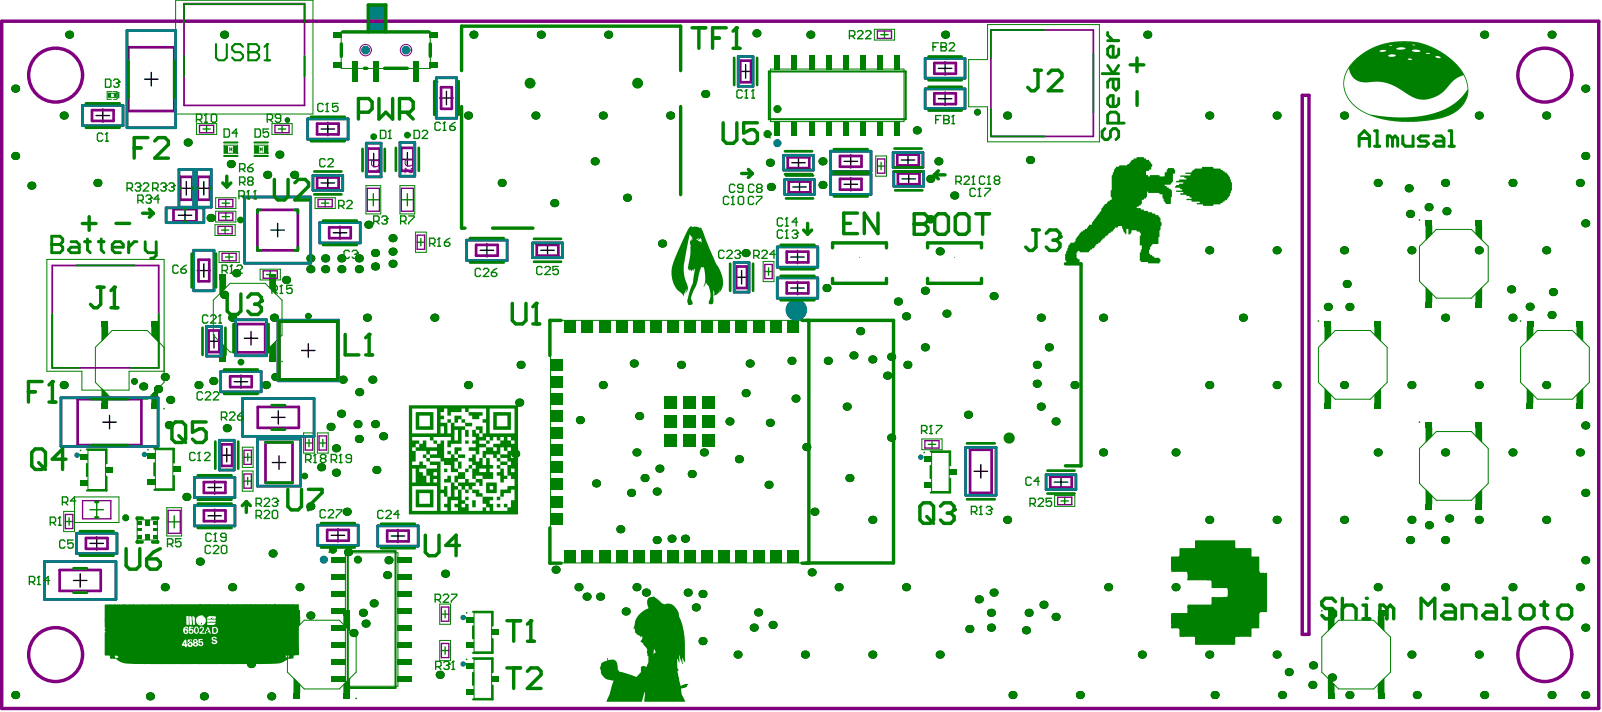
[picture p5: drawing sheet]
<svg xmlns="http://www.w3.org/2000/svg" width="395mm" height="176mm" viewBox="0 0 395 176" stroke-linecap="round" stroke-linejoin="round" font-family="sans-serif">
<g fill="none" stroke="#000" stroke-width=".33">
<path d="M35.7 19.5h3.3M37.4 17.9v3.3M182.4 17.6h3.3M184.1 16v3.3M231.6 16.9h3.4M233.3 15.2v3.3M23.7 28.5h3.3M25.4 26.8v3.4M79.3 31.8h3.3M80.9 30.2v3.3M90.6 39.5h3.3M92.2 37.8v3.3"/>
<path d="M98.9 39.3h3.3M100.6 37.7v3.3M108.5 24.2h3.4M110.2 22.5v3.3M197.1 38.5v3.3M208.4 39.8h3.3M210 38.2v3.3M222.5 39.5h3.3M224.2 37.8v3.3M231.6 24.4h3.4M233.3 22.7v3.3M44 53.1h3.3"/>
<path d="M44.3 46.5h3.4M45.7 51.5v3.3M46 44.8v3.3M48.7 46.5h3.3M50.3 44.8v3.3M66.9 56.8h3.3M68.5 55.1v3.3M79.3 45.1h3.3M80.9 43.5v3.3M82.3 57.4h3.3M83.9 55.8v3.3M195.5 40.1h3.3"/>
<path d="M195.7 46.1h3.3M197.4 44.5v3.3M208.4 45.5h3.3M210 43.8v3.3M222.7 44.1h3.3M224.3 42.5v3.3M48.7 66.8h3.3M50.3 65.1v3.3M118.5 61.8h3.4M120.2 60.1v3.3M133.5 61.8h3.3M135.2 60.1v3.3"/>
<path d="M181.4 68.4h3.3M183.1 66.8v3.3M195.2 71.1h3.3M195.2 63.4h3.3M196.9 61.8v3.3M196.9 69.4v3.3M51.2 84.2h3.3M52.8 82.5v3.4M57.8 94.2h3.3M59.5 92.5v3.3M60.3 83.5h3.3M62 81.8v3.3"/>
<path d="M74.4 86.5h3.4M76.1 84.8v3.3M25.4 104.2h3.3M27 102.5v3.3M53 118.6v3.3M54.3 112.3h3.3M56 110.6v3.4M67 103h3.4M67.2 114.1h3.3M68.7 101.3v3.4M68.9 112.5v3.3M240.5 116.3h3.3"/>
<path d="M242.1 114.6v3.4M260.3 119h3.3M261.9 117.3v3.3M22.2 134.1h3.3M23.9 132.4v3.3M51.3 120.3h3.4M51.3 127.3h3.4M53 125.6v3.3M81.8 132.1h3.3M83.4 130.4v3.4M96.6 132.3h3.3M98.2 130.6v3.3"/>
<path d="M18.1 143.2h3.4M19.8 141.6v3.3"/>
</g>
<g fill="#008000">
<path d="M63 36h.8v1.7h-.8z"/>
<path d="M65.1 36h.9v1.7h-.9z"/>
<path d="M55.5 36h.8v1.7h-.8z"/>
<path d="M57.6 36h.9v1.7h-.9z"/>
<path d="M28.1 23.1h.5v.8h-.3l-.2-.2z"/>
<path d="M26.8 23.1h.5v.8h-.5z"/>
<path d="M376.9 79.2h1.6v1.3h-1.6z"/>
<path d="M389.2 79.2h1.6v1.3h-1.6z"/>
<path d="M389.2 80.5h1.6v3.9l-1.6-1.7z"/>
<path d="M376.9 80.5h1.6v2.2l-1.6 1.7z"/>
<path d="M376.9 95.7l1.6 1.6v2.2h-1.6z"/>
<path d="M390.8 95.7v3.8h-1.6v-2.2z"/>
<path d="M389.2 99.5h1.6v1.3h-1.6z"/>
<path d="M376.9 99.5h1.6v1.3h-1.6z"/>
<path d="M327 99.5h1.6v1.3h-1.6z"/>
<path d="M339.3 99.5h1.6v1.3h-1.6z"/>
<path d="M340.9 95.7v3.8h-1.6v-2.2z"/>
<path d="M327 95.7l1.6 1.6v2.2h-1.6z"/>
<path d="M327 80.5h1.6v2.2l-1.6 1.7z"/>
<path d="M339.3 80.5h1.6v3.9l-1.6-1.7z"/>
<path d="M339.3 79.2h1.6v1.3h-1.6z"/>
<path d="M327 79.2h1.6v1.3h-1.6z"/>
<path d="M35.9 128.3h1v1.3h-1z"/>
<path d="M35.9 131.9h1v1.4h-1z"/>
<path d="M33.9 130.4h1.1v.7h-1.1z"/>
<path d="M37.7 130.4h1.1v.7h-1.1z"/>
<path d="M33.9 128.7h1.1v.8h-1.1z"/>
<path d="M33.9 132h1.1v.8h-1.1z"/>
<path d="M37.7 132h1.1v.8h-1.1z"/>
<path d="M37.7 128.7h1.1v.8h-1.1z"/>
<path d="M351.9 74.6h1.7v1.3h-1.7z"/>
<path d="M364.2 74.6h1.7v1.3h-1.7z"/>
<path d="M365.9 70.7v3.9h-1.7v-2.2z"/>
<path d="M351.9 70.7l1.7 1.7v2.2h-1.7z"/>
<path d="M351.9 55.6h1.7v2.2l-1.7 1.6z"/>
<path d="M364.2 55.6h1.7v3.8l-1.7-1.6z"/>
<path d="M364.2 54.3h1.7v1.3h-1.7z"/>
<path d="M351.9 54.3h1.7v1.3h-1.7z"/>
<path d="M122.2 166.8h1v1.4h-1z"/>
<path d="M121.3 166.8h.9v1.4h-.9z"/>
<path d="M115.2 163.6h1v1.5h-1z"/>
<path d="M116.2 163.6h.9v1.5h-.9z"/>
<path d="M115.2 169.9h1v1.5h-1z"/>
<path d="M116.2 169.9h.9v1.5h-.9z"/>
<path d="M220.8 13.5h1.4v2.8h-1.4z"/>
<path d="M216.6 13.5h1.3v2.8h-1.3z"/>
<path d="M212.3 13.5h1.4v2.8h-1.4z"/>
<path d="M208.1 13.5h1.4v2.8h-1.4z"/>
<path d="M220.8 16.3h1.4v.8h-1.4z"/>
<path d="M216.6 16.3h1.3v.8h-1.3z"/>
<path d="M212.3 16.3h1.4v.8h-1.4z"/>
<path d="M208.1 16.3h1.4v.8h-1.4z"/>
<path d="M220.8 30h1.4v.8h-1.4z"/>
<path d="M216.6 30h1.3v.8h-1.3z"/>
<path d="M212.3 30h1.4v.8h-1.4z"/>
<path d="M208.1 30h1.4v.8h-1.4z"/>
<path d="M203.9 30h1.4v.8h-1.4z"/>
<path d="M220.8 30.7h1.4v2.8h-1.4z"/>
<path d="M216.6 30.7h1.3v2.8h-1.3z"/>
<path d="M212.3 30.7h1.4v2.8h-1.4z"/>
<path d="M208.1 30.7h1.4v2.8h-1.4z"/>
<path d="M203.9 30.7h1.4v2.8h-1.4z"/>
<path d="M203.9 13.5h1.4v2.8h-1.4z"/>
<path d="M203.9 16.3h1.4v.8h-1.4z"/>
<path d="M199.7 30.7h1.3v2.8h-1.3z"/>
<path d="M199.7 30h1.3v.8h-1.3z"/>
<path d="M199.7 13.5h1.3v2.8h-1.3z"/>
<path d="M199.7 16.3h1.3v.8h-1.3z"/>
<path d="M195.4 13.5h1.4v2.8h-1.4z"/>
<path d="M195.4 30.7h1.4v2.8h-1.4z"/>
<path d="M195.4 30h1.4v.8h-1.4z"/>
<path d="M195.4 16.3h1.4v.8h-1.4z"/>
<path d="M191.2 30h1.4v.8h-1.4z"/>
<path d="M191.2 13.5h1.4v2.8h-1.4z"/>
<path d="M191.2 16.3h1.4v.8h-1.4z"/>
<path d="M191.2 30.7h1.4v2.8h-1.4z"/>
<path d="M106.1 7.9h2v1.4h-2z"/>
<path d="M82.4 7.9h2v1.4h-2z"/>
<path d="M82.4 15.4h2v1.5h-2z"/>
<path d="M106.1 15.4h2v1.5h-2z"/>
<path d="M87.1 15.2h1.3v5h-1.3z"/>
<path d="M92.1 15.2h1.3v5h-1.3z"/>
<path d="M102.1 15.2h1.3v5h-1.3z"/>
<path d="M194.3 79.1h2.8v2.9h-2.8z"/>
<path d="M190.1 79.1h2.8v2.9h-2.8z"/>
<path d="M185.8 79.1h2.9v2.9h-2.9z"/>
<path d="M181.6 79.1h2.8v2.9h-2.8z"/>
<path d="M177.4 79.1h2.8v2.9h-2.8z"/>
<path d="M173.2 79.1h2.8v2.9h-2.8z"/>
<path d="M168.9 79.1h2.9v2.9h-2.9z"/>
<path d="M164.7 79.1h2.8v2.9h-2.8z"/>
<path d="M160.5 79.1h2.8v2.9h-2.8z"/>
<path d="M156.3 79.1h2.8v2.9h-2.8z"/>
<path d="M152 79.1h2.9v2.9h-2.9z"/>
<path d="M147.8 79.1h2.8v2.9h-2.8z"/>
<path d="M143.6 79.1h2.8v2.9h-2.8z"/>
<path d="M139.4 79.1h2.8v2.9h-2.8z"/>
<path d="M194.3 135.9h2.8v3h-2.8z"/>
<path d="M190.1 135.9h2.8v3h-2.8z"/>
<path d="M185.8 135.9h2.9v3h-2.9z"/>
<path d="M181.6 135.9h2.8v3h-2.8z"/>
<path d="M177.4 135.9h2.8v3h-2.8z"/>
<path d="M173.2 135.9h2.8v3h-2.8z"/>
<path d="M168.9 135.9h2.9v3h-2.9z"/>
<path d="M164.7 135.9h2.8v3h-2.8z"/>
<path d="M160.5 135.9h2.8v3h-2.8z"/>
<path d="M156.3 135.9h2.8v3h-2.8z"/>
<path d="M152 135.9h2.9v3h-2.9z"/>
<path d="M147.8 135.9h2.8v3h-2.8z"/>
<path d="M143.6 135.9h2.8v3h-2.8z"/>
<path d="M139.4 135.9h2.8v3h-2.8z"/>
<path d="M135.9 126.6h3v2.8h-3z"/>
<path d="M135.9 122.3h3v2.9h-3z"/>
<path d="M135.9 118.1h3v2.9h-3z"/>
<path d="M135.9 113.9h3v2.8h-3z"/>
<path d="M135.9 109.7h3v2.8h-3z"/>
<path d="M135.9 105.5h3v2.8h-3z"/>
<path d="M135.9 101.2h3v2.9h-3z"/>
<path d="M135.9 97h3v2.8h-3z"/>
<path d="M135.9 92.8h3v2.8h-3z"/>
<path d="M135.9 88.6h3v2.8h-3z"/>
<path d="M168.6 102.5h3v3h-3z"/>
<path d="M168.6 97.8h3v3h-3z"/>
<path d="M168.6 107.2h3v2.9h-3z"/>
<path d="M173.3 107.2h3v2.9h-3z"/>
<path d="M173.3 102.5h3v3h-3z"/>
<path d="M173.3 97.8h3v3h-3z"/>
<path d="M164 97.9h3v3h-3z"/>
<path d="M164 102.5h3v3h-3z"/>
<path d="M164 107.2h3v2.9h-3z"/>
<path d="M37.3 99.5h1.7v1.3h-1.7z"/>
<path d="M25 99.5h1.7v1.3h-1.7z"/>
<path d="M25 95.7l1.7 1.6v2.2h-1.7z"/>
<path d="M37.3 97.3l1.7-1.6v3.8h-1.6z"/>
<path d="M37.4 80.5h1.6v3.9l-1.6-1.7z"/>
<path d="M25 80.5h1.7v2.2l-1.7 1.7z"/>
<path d="M25 79.2h1.7v1.3h-1.7z"/>
<path d="M37.4 79.2h1.6v1.3h-1.6z"/>
<path d="M66.5 87.9h1.6v1.3h-1.6z"/>
<path d="M54.2 87.9h1.6v1.3h-1.6z"/>
<path d="M54.2 84l1.6 1.7v2.2h-1.6z"/>
<path d="M66.5 85.7l1.6-1.7v3.9h-1.6z"/>
<path d="M66.5 68.9h1.6v3.8l-1.6-1.6z"/>
<path d="M54.1 68.9h1.7v2.2l-1.7 1.6z"/>
<path d="M54.2 67.6h1.6v1.3h-1.6z"/>
<path d="M66.5 67.6h1.6v1.3h-1.6z"/>
<path d="M351.9 124.4h1.7v1.4h-1.7z"/>
<path d="M364.2 124.4h1.7v1.4h-1.7z"/>
<path d="M365.9 120.6v3.9h-1.7v-2.2z"/>
<path d="M351.9 120.6l1.7 1.7v2.2h-1.7z"/>
<path d="M351.9 105.5h1.7v2.2l-1.7 1.6z"/>
<path d="M364.2 105.5h1.7v3.8l-1.7-1.6z"/>
<path d="M364.2 104.2h1.7v1.3h-1.7z"/>
<path d="M351.9 104.2h1.7v1.3h-1.7z"/>
<path d="M229.1 118.9h.9v1.4h-.9z"/>
<path d="M228.1 118.9h1v1.4h-1z"/>
<path d="M229.1 112.6h.9v1.4h-.9z"/>
<path d="M228.1 112.6h1v1.4h-1z"/>
<path d="M234.3 115.7h.9v1.5h-.9z"/>
<path d="M235.1 115.7h1v1.5h-1z"/>
<path d="M20.8 118.4h.9v1.4h-.9z"/>
<path d="M19.9 118.4h1v1.4h-1z"/>
<path d="M20.8 112.1h.9v1.4h-.9z"/>
<path d="M19.9 112.1h1v1.4h-1z"/>
<path d="M26 115.2h.9v1.5h-.9z"/>
<path d="M26.9 115.2h1v1.5h-1z"/>
<path d="M43.5 115.1h1v1.4h-1z"/>
<path d="M42.6 115.1h.9v1.4h-.9z"/>
<path d="M36.5 111.9h1v1.5h-1z"/>
<path d="M37.5 111.9h.9v1.5h-.9z"/>
<path d="M36.5 118.2h1v1.5h-1z"/>
<path d="M37.5 118.2h.9v1.5h-.9z"/>
<path d="M327.8 171h1.7v1.3h-1.7z"/>
<path d="M340.1 171h1.7v1.3h-1.7z"/>
<path d="M340.1 168.8l1.7-1.6v3.8h-1.7z"/>
<path d="M327.8 167.2l1.7 1.6v2.2h-1.7z"/>
<path d="M327.8 152h1.7v2.2l-1.7 1.7z"/>
<path d="M340.1 152h1.7v3.9l-1.7-1.7z"/>
<path d="M340.1 150.7h1.7v1.3h-1.7z"/>
<path d="M327.8 150.7h1.7v1.3h-1.7z"/>
<path d="M84.8 150.7h1.6v1.3h-1.6z"/>
<path d="M72.4 150.7h1.7v1.3h-1.7z"/>
<path d="M72.4 152h1.7v2.2l-1.7 1.7z"/>
<path d="M84.8 152h1.6v3.9l-1.6-1.7z"/>
<path d="M84.8 168.8l1.6-1.6v3.8h-1.6z"/>
<path d="M72.5 167.2l1.6 1.6v2.2h-1.7z"/>
<path d="M72.4 171h1.7v1.3h-1.7z"/>
<path d="M84.8 171h1.6v1.3h-1.6z"/>
<path d="M122.2 155.3h1v1.4h-1z"/>
<path d="M121.3 155.3h.9v1.4h-.9z"/>
<path d="M115.2 152.2h1v1.4h-1z"/>
<path d="M116.2 152.2h.9v1.4h-.9z"/>
<path d="M115.2 158.5h1v1.4h-1z"/>
<path d="M116.2 158.5h.9v1.4h-.9z"/>
<path d="M81.8 137.4h2.7v1.4h-2.7z"/>
<path d="M98.2 137.4h.8v1.4h-.8z"/>
<path d="M98.9 137.4h2.8v1.4h-2.8z"/>
<path d="M84.5 137.4h.8v1.4h-.8z"/>
<path d="M98.2 141.6h.8v1.4h-.8z"/>
<path d="M84.5 141.6h.8v1.4h-.8z"/>
<path d="M81.8 141.6h2.7v1.4h-2.7z"/>
<path d="M98.9 141.6h2.8v1.4h-2.8z"/>
<path d="M98.2 145.9h.8v1.3h-.8z"/>
<path d="M98.9 145.9h2.8v1.3h-2.8z"/>
<path d="M84.5 145.9h.8v1.3h-.8z"/>
<path d="M81.8 145.9h2.7v1.3h-2.7z"/>
<path d="M98.2 150.1h.8v1.3h-.8z"/>
<path d="M98.9 150.1h2.8v1.3h-2.8z"/>
<path d="M81.8 150.1h2.7v1.3h-2.7z"/>
<path d="M81.8 154.3h2.7v1.4h-2.7z"/>
<path d="M81.8 158.5h2.7v1.4h-2.7z"/>
<path d="M81.8 162.7h2.7v1.4h-2.7z"/>
<path d="M81.8 167h2.7v1.3h-2.7z"/>
<path d="M84.5 150.1h.8v1.3h-.8z"/>
<path d="M84.5 154.3h.8v1.4h-.8z"/>
<path d="M84.5 158.5h.8v1.4h-.8z"/>
<path d="M84.5 162.7h.8v1.4h-.8z"/>
<path d="M84.5 167h.8v1.3h-.8z"/>
<path d="M98.2 154.3h.8v1.4h-.8z"/>
<path d="M98.2 158.5h.8v1.4h-.8z"/>
<path d="M98.2 162.7h.8v1.4h-.8z"/>
<path d="M98.2 167h.8v1.3h-.8z"/>
<path d="M98.9 154.3h2.8v1.4h-2.8z"/>
<path d="M98.9 158.5h2.8v1.4h-2.8z"/>
<path d="M98.9 162.7h2.8v1.4h-2.8z"/>
<path d="M98.9 167h2.8v1.3h-2.8z"/>
<circle cx="66.1" cy="37.8" r=".21"/>
<circle cx="58.7" cy="37.8" r=".21"/>
<circle cx="28.7" cy="23" r=".21"/>
<circle cx="375.4" cy="79.2" r=".21"/>
<circle cx="325.5" cy="79.2" r=".21"/>
<circle cx="33.8" cy="128.3" r=".21"/>
<circle cx="350.4" cy="54.3" r=".21"/>
<circle cx="115.2" cy="162.7" r=".21"/>
<circle cx="190" cy="34" r=".21"/>
<circle cx="108.1" cy="20.2" r=".21"/>
<circle cx="220.8" cy="79" r=".21"/>
<circle cx="40.5" cy="100.8" r=".21"/>
<circle cx="69.6" cy="89.2" r=".21"/>
<circle cx="350.4" cy="104.1" r=".21"/>
<circle cx="228.2" cy="111.6" r=".21"/>
<circle cx="19.9" cy="111.1" r=".21"/>
<circle cx="36.5" cy="111" r=".21"/>
<circle cx="326.3" cy="150.7" r=".21"/>
<circle cx="87.9" cy="172.3" r=".21"/>
<circle cx="115.2" cy="151.2" r=".21"/>
<circle cx="81.3" cy="136.2" r=".21"/>
</g>
<g fill="none" stroke="#008000" stroke-width=".25">
<path d="M43.4 .1h33.9v28h-33.9zM90.9 1.2h4.3v6.6h11v9.1h-22v-9h6.7zM190.2 17h33v13h-33zM215.8 7.2h5v2.7h-5zM243.8 6.1h27.6v28.9h-27.6v-8.7h-4.7v-11.6h4.7zM26.7 23h2v1h-2zM48.5 30.5h5v2.7h-5zM55.3 35.8h3.3v2h-3.3zM62.8 35.8h3.3v2h-3.3zM67.1 30.5h5v2.7h-5zM216.2 38.5h2.6v5h-2.6zM53.1 55.4h5v2.7h-5z"/>
<path d="M53.2 48.8h5v2.7h-5zM53.2 52.1h5v2.7h-5zM77.8 48.8h5v2.7h-5zM90.3 45.8h3.7v7h-3.7zM98.7 45.8h3.7v7h-3.7zM102.6 57.3h2.6v5h-2.6zM52.7 74.1l4.1-4.2h8.7l4.1 4.2v8.6l-4.1 4.2h-8.7l-4.1-4.2zM54.1 62.1h5v2.7h-5zM64.2 66.4h5v2.7h-5zM135.9 79.1h84.8v59.8h-84.8zM188.4 64.5h2.7v5h-2.7zM212.2 63.5h.1"/>
<path d="M235.6 63.5h.1M350.4 60.8l4.2-4.2h8.6l4.2 4.2v8.6l-4.2 4.2h-8.6l-4.2-4.2zM40.5 85.7l-4.1-4.2h-8.7l-4.2 4.2v8.6l4.2 4.2h8.7l4.1-4.2v-30.3h-28.9v27.6h8.6v4.7h11.7v-4.7h8.6M325.5 85.7l4.1-4.2h8.7l4.1 4.2v8.6l-4.1 4.2h-8.7l-4.1-4.2zM375.4 85.7l4.1-4.2h8.7l4.1 4.2v8.6l-4.1 4.2h-8.7l-4.1-4.2zM21.7 111.1h4.3v9.7h-4.3zM38.3 111h4.4v9.6h-4.4zM59.8 116.2h2.7v5h-2.7zM59.8 110.3h2.7v5h-2.7zM74.9 106.8h2.7v5h-2.7zM78.4 106.8h2.6v5h-2.6zM227.6 108.3h5v2.7h-5z"/>
<path d="M230 111.6h4.3v9.7h-4.3zM350.4 110.6l4.2-4.1h8.6l4.2 4.1v8.7l-4.2 4.1h-8.6l-4.2-4.1zM18.4 126.2h-2.7v5h2.7v-8.6h11v6.3h-11M33.9 128.3h4.9v5h-4.9zM41.2 125.3h3.6v7h-3.6zM85.3 136.4h12.9v32.9h-12.9zM260.3 122.3h5v2.6h-5zM71 157.2l4.1-4.2h8.7l4.1 4.2v8.6l-4.1 4.2h-8.7l-4.1-4.2zM108.5 158h2.7v5h-2.7zM108.5 149h2.7v5h-2.7zM117 151.2h4.4v9.7h-4.4zM326.3 157.2l4.1-4.2h8.7l4.2 4.2v8.6l-4.2 4.2h-8.7l-4.1-4.2z"/>
<path d="M117 162.7h4.4v9.6h-4.4z"/>
</g>
<g fill="none" stroke="#008000" stroke-width=".33">
<path d="M217.4 8.6h1.8M218.3 7.6v1.9M50.1 31.8h1.8M51 30.9v1.8M68.7 31.8h1.8M69.6 30.9v1.8M54.7 56.8h1.8M54.8 50.1h1.8M54.8 53.4h1.8M55.6 55.9v1.8M55.7 49.2v1.8M55.7 52.5v1.9"/>
<path d="M79.4 50.1h1.8M80.3 49.2v1.8M90.7 49.3h3M92.2 47.8v3M99.1 49.3h3M100.6 47.8v3M103 59.8h1.8M103.9 58.9v1.8M216.6 41h1.8M217.5 40.1v1.8M55.6 63.4h1.9M56.6 62.5v1.8"/>
<path d="M65.8 67.7h1.8M66.7 66.8v1.9M188.8 67h1.8M189.7 66.1v1.8M60.2 118.7h1.9M60.2 112.8h1.9M61.1 117.8v1.8M61.2 111.9v1.9M75.4 109.3h1.8M76.3 108.4v1.8M78.8 109.3h1.8M79.7 108.4v1.8"/>
<path d="M229.1 109.6h1.9M230.1 108.7v1.9M16.1 128.7h1.9M17.1 127.8v1.8M22.2 125.8h3.3M23.9 124.1v3.3M41.5 128.8h3M43 127.3v3M261.9 123.6h1.8M262.8 122.7v1.8M109 151.5h1.8M109.9 150.6v1.9"/>
<path d="M109.9 159.6v1.8M109 160.5h1.8"/>
</g>
<g fill="none" stroke="#008000" stroke-width="1.3">
<circle cx="130.8" cy="20.5" r=".66"/>
<circle cx="157.4" cy="20.5" r=".66"/>
</g>
<g fill="none" stroke="#800080" stroke-width=".67">
<path d="M31.7 11.7h11.3v15.7h-11.3zM182.7 15h2.7v5.3h-2.7zM230.6 15.5h5.4v2.7h-5.4zM22.7 27.2h5.3v2.6h-5.3zM78.3 30.5h5.3v2.7h-5.3zM90.7 36.7h3v5.6h-3zM99.1 36.5h3v5.6h-3zM108.9 21.5h2.6v5.3h-2.6zM194.5 38.8h5.3v2.7h-5.3zM207.4 38.5h5.3v2.6h-5.3zM221.5 38.2h5.3v2.6h-5.3zM230.6 23h5.4v2.7h-5.4z"/>
<path d="M42.8 51.6h5.7v3h-5.7zM44.5 43.6h3v5.7h-3zM48.8 43.6h3v5.7h-3zM63.5 51.8h10v10h-10zM78.3 43.8h5.3v2.7h-5.3zM81.3 56.1h5.3v2.7h-5.3zM194.7 44.8h5.3v2.7h-5.3zM207.4 44.1h5.3v2.7h-5.3zM221.7 42.8h5.3v2.7h-5.3zM49 64.1h2.7v5.3h-2.7zM58.5 80h7v7h-7zM69 79.3h14.3v14.3h-14.3z"/>
<path d="M117.5 60.4h5.4v2.7h-5.4zM132.5 60.4h5.3v2.7h-5.3zM181.7 65.8h2.7v5.3h-2.7zM194.2 62.1h5.3v2.7h-5.3zM194.2 69.7h5.3v2.7h-5.3zM19.2 98.5h15.7v11.3h-15.7zM51.5 81.5h2.7v5.4h-2.7zM56.8 92.9h5.3v2.6h-5.3zM50.3 119h5.3v2.6h-5.3zM54.7 109.6h2.6v5.4h-2.6zM63.6 100.4h10.2v5.2h-10.2zM65.6 109.1h6.6v10h-6.6z"/>
<path d="M239.5 111h5.3v10.6h-5.3zM259.3 117.6h5.3v2.7h-5.3zM21.2 132.8h5.3v2.6h-5.3zM50.3 125.9h5.4v2.7h-5.4zM80.8 130.8h5.3v2.6h-5.3zM95.6 130.9h5.3v2.7h-5.3zM14.7 140.7h10.2v5.1h-10.2z"/>
<circle cx="71" cy="29.6" r=".33"/>
</g>
<g fill="none" stroke="#800080" stroke-width=".33">
<path d="M216.6 7.6h3.5v1.9h-3.5zM49.2 30.9h3.5v1.8h-3.5zM67.9 30.9h3.5v1.8h-3.5zM216.6 39.2h1.8v3.5h-1.8zM53.8 55.9h3.5v1.8h-3.5zM54 49.2h3.5v1.8h-3.5zM54 52.5h3.5v1.9h-3.5zM78.5 49.2h3.5v1.8h-3.5zM90.7 46.5h3v5.6h-3zM99.1 46.5h3v5.6h-3zM103 58h1.8v3.5h-1.8zM54.8 62.5h3.5v1.8h-3.5z"/>
<path d="M65 66.8h3.5v1.9h-3.5zM188.8 65.3h1.8v3.4h-1.8zM60.2 117h1.9v3.5h-1.9zM60.2 111.1h1.9v3.5h-1.9zM75.4 107.6h1.8v3.5h-1.8zM78.8 107.6h1.8v3.5h-1.8zM228.3 108.7h3.5v1.9h-3.5zM16.1 126.9h1.9v3.5h-1.9zM20.4 123.5h7v4.5h-7zM41.5 125.9h3v5.7h-3zM261.1 122.7h3.5v1.8h-3.5zM109 158.8h1.8v3.5h-1.8z"/>
<path d="M109 149.8h1.8v3.5h-1.8z"/>
</g>
<path d="M45.4 .9h29.8v25.1h-29.8zM45.4 1h29.8M244.6 7.4h25.3v26.3h-25.3zM12.9 65.5h26.3v25.3h-26.3z" fill="none" stroke="#800080" stroke-width=".42"/>
<g fill="none" stroke="#800080" stroke-width="1">
<circle cx="241.3" cy="27.7" r=".33"/>
<circle cx="33.2" cy="94.1" r=".33"/>
</g>
<g fill="#008080">
<path d="M64.1 36.2l.4 .6-.4 .7z"/>
<path d="M64.8 36.2v1.3l-.3-.7z"/>
<path d="M56.6 36.2l.4 .6-.4 .7z"/>
<path d="M57.3 36.2v1.3l-.3-.7z"/>
<path d="M29.3 22.9h.1v1.3h-.1z"/>
<path d="M27.1 23.3l.1 .5z"/>
<path d="M26.9 23.5h.5v.1z"/>
<path d="M28 23.5l.6 .2z"/>
<path d="M90.8 1.2h4.6v6.7h-4.6z"/>
</g>
<circle cx="31" cy="127.8" r=".42" fill="none" stroke="#008080" stroke-width=".85"/>
<g fill="none" stroke="#008080" stroke-width=".67">
<circle cx="19" cy="112.3" r=".33"/>
<circle cx="35.7" cy="112.1" r=".33"/>
<circle cx="227.3" cy="112.8" r=".33"/>
<circle cx="114.3" cy="152.4" r=".33"/>
<circle cx="114.3" cy="163.8" r=".33"/>
</g>
<g fill="none" stroke="#008080" stroke-width="1">
<circle cx="191.9" cy="35.3" r=".5"/>
<circle cx="79.9" cy="138.1" r=".5"/>
</g>
<g fill="none" stroke="#008080" stroke-width="1.1">
<circle cx="90.2" cy="12.4" r=".54"/>
<circle cx="100.2" cy="12.4" r=".54"/>
</g>
<circle cx="196.6" cy="76.5" r="1.33" fill="none" stroke="#008080" stroke-width="2.7"/>
<g fill="none" stroke="#800080" stroke-width=".67">
<path d="M31.3 7.5h12.1v24h-12.1zM107.7 19.2h5v10h-5zM182.2 13.9h3.7v7.4h-3.7zM228.4 14.4h9.8v4.9h-9.8zM20.4 26h10v5h-10zM75.9 29.3h10v5h-10zM90.4 35.3h3.7v8.3h-3.7zM98.7 35.2h3.7v8.3h-3.7zM193.4 38.3h7.4v3.7h-7.4zM205 37.3h10v5h-10zM220.5 37.7h7.3v3.6h-7.3zM228.4 21.9h9.8v4.9h-9.8z"/>
<path d="M41 51.3h9.3v3.6h-9.3zM44.2 41.8h3.6v9.3h-3.6zM48.5 41.8h3.7v9.3h-3.7zM60.4 48.6h16.3v16.3h-16.3zM77.3 43.3h7.3v3.7h-7.3zM78.9 54.9h10v5h-10zM115.2 59.3h10v5h-10zM131.5 59.9h7.3v3.7h-7.3zM193.7 44.3h7.4v3.7h-7.4zM205 43h10v5h-10zM220.6 42.3h7.4v3.7h-7.4zM47.8 61.8h5v9.9h-5z"/>
<path d="M58.1 78.9h7.7v8.9h-7.7zM68.6 79h15v15h-15zM181.2 64.7h3.7v7.4h-3.7zM191.9 60.9h10v5h-10zM191.9 68.6h10v5h-10zM15 98.2h24v12h-24zM51 80.5h3.7v7.4h-3.7zM54.5 91.7h10v5h-10zM59.9 98.3h17.6v9.4h-17.6zM48 117.8h10v5h-10zM54.2 108.6h3.6v7.4h-3.6zM63.5 108.3h10.7v11.7h-10.7z"/>
<path d="M238.4 110.4h7.5v11.8h-7.5zM258.2 117.1h7.4v3.7h-7.4zM11 138.6h17.6v9.3h-17.6zM18.9 131.6h10v5h-10zM48 124.8h10v5h-10zM78.4 129.6h10v5h-10zM93.2 129.8h10v5h-10z"/>
</g>
<g fill="#800080">
<path d="M99.9 41.4l.7 .3a.79 .79 0 0 0 1.1 .6l.1-.3-.4-.4v-.2a.7 .7 0 0 1 .4 1.1 .7 .7 0 0 1-1.2-.3l-.5-.5v1h-.2z"/>
<path d="M91.6 42.3h1.6l-.2-.4 .2-.1 .5 .8h-2.1z"/>
<path d="M100.1 39.6v.5a.88 .88 0 0 0 .8 .7 .88 .88 0 0 0 .8-.4v-.8zM99.9 39.4h2.1v.8a1.06 1.06 0 0 1-1.1 .9 1.06 1.06 0 0 1-1-1z"/>
<path d="M91.9 39.8v.5a.83 .83 0 0 0 .4 .7 .83 .83 0 0 0 .9-.1l.3-.4v-.7zM91.6 39.5h2.1v.9a1.06 1.06 0 0 1-1.1 .9 1.06 1.06 0 0 1-1-1z"/>
</g>
<g fill="#000">
<circle cx="17.1" cy="8.6" r="1"/>
<circle cx="55.3" cy="8.6" r="1"/>
<circle cx="116.9" cy="8.6" r="1"/>
<circle cx="133.5" cy="8.6" r="1"/>
<circle cx="150.1" cy="8.6" r="1"/>
<circle cx="186.7" cy="8.2" r="1"/>
<circle cx="200" cy="8.6" r="1"/>
<circle cx="233.3" cy="8.6" r="1"/>
<circle cx="283.2" cy="8.6" r="1"/>
<circle cx="366.4" cy="8.6" r="1"/>
<circle cx="383" cy="8.6" r="1"/>
<circle cx="3.7" cy="38.5" r="1"/>
<circle cx="3.7" cy="21.9" r="1"/>
<circle cx="15.7" cy="28.5" r="1"/>
<circle cx="46.3" cy="35.2" r="1"/>
<circle cx="69" cy="38.2" r="1"/>
<circle cx="115.5" cy="28.5" r="1"/>
<circle cx="132.2" cy="28.5" r="1"/>
<circle cx="146.8" cy="39.8" r="1"/>
<circle cx="148.8" cy="28.5" r="1"/>
<circle cx="165.4" cy="28.5" r="1"/>
<circle cx="174.1" cy="23.2" r="1"/>
<circle cx="203" cy="39.8" r="1"/>
<circle cx="226.3" cy="32.2" r="1"/>
<circle cx="231.6" cy="39.8" r="1"/>
<circle cx="248.6" cy="28.5" r="1"/>
<circle cx="254.3" cy="39.5" r="1"/>
<circle cx="298.5" cy="28.5" r="1"/>
<circle cx="315.1" cy="28.5" r="1"/>
<circle cx="331.8" cy="28.5" r="1"/>
<circle cx="365" cy="28.5" r="1"/>
<circle cx="381.7" cy="28.5" r="1"/>
<circle cx="391.3" cy="38.5" r="1"/>
<circle cx="391.3" cy="21.9" r="1"/>
<circle cx="7.7" cy="45.8" r="1"/>
<circle cx="24" cy="45.1" r="1"/>
<circle cx="52" cy="53.8" r="1"/>
<circle cx="57" cy="40.5" r="1"/>
<circle cx="66" cy="43.1" r="1"/>
<circle cx="72.6" cy="43.1" r="1"/>
<circle cx="90.9" cy="55.4" r="1"/>
<circle cx="96.9" cy="58.8" r="1"/>
<circle cx="123.8" cy="45.1" r="1"/>
<circle cx="136.8" cy="50.1" r="1"/>
<circle cx="154.8" cy="48.8" r="1"/>
<circle cx="190.1" cy="40.1" r="1"/>
<circle cx="190.3" cy="46.1" r="1"/>
<circle cx="203" cy="45.6" r="1"/>
<circle cx="229.6" cy="54.1" r="1"/>
<circle cx="229.6" cy="44.1" r="1"/>
<circle cx="235.6" cy="48.2" r="1"/>
<circle cx="340.1" cy="45.1" r="1"/>
<circle cx="347.7" cy="46.5" r="1"/>
<circle cx="348.1" cy="52.8" r="1"/>
<circle cx="352.7" cy="51.1" r="1"/>
<circle cx="356.7" cy="45.1" r="1"/>
<circle cx="357.1" cy="52.1" r="1"/>
<circle cx="373.4" cy="45.1" r="1"/>
<circle cx="390" cy="45.1" r="1"/>
<circle cx="391.3" cy="55.1" r="1"/>
<circle cx="55.3" cy="72.7" r="1"/>
<circle cx="57.3" cy="78.4" r="1"/>
<circle cx="58.3" cy="67.4" r="1"/>
<circle cx="67.6" cy="78.4" r="1"/>
<circle cx="70.6" cy="69.1" r="1"/>
<circle cx="76.6" cy="63.8" r="1"/>
<circle cx="76.6" cy="66.4" r="1"/>
<circle cx="80.3" cy="63.8" r="1"/>
<circle cx="80.3" cy="66.4" r="1"/>
<circle cx="84.3" cy="66.4" r="1"/>
<circle cx="84.3" cy="63.8" r="1"/>
<circle cx="88.6" cy="66.4" r="1"/>
<circle cx="88.6" cy="63.8" r="1"/>
<circle cx="90.6" cy="78.4" r="1"/>
<circle cx="92.6" cy="65.8" r="1"/>
<circle cx="92.6" cy="62.4" r="1"/>
<circle cx="96.9" cy="62.1" r="1"/>
<circle cx="96.9" cy="65.1" r="1"/>
<circle cx="107.2" cy="78.4" r="1"/>
<circle cx="163.4" cy="60.1" r="1"/>
<circle cx="184.1" cy="62.5" r="1"/>
<circle cx="204" cy="71.1" r="1"/>
<circle cx="221.7" cy="74.4" r="1"/>
<circle cx="223.7" cy="78.1" r="1"/>
<circle cx="228.3" cy="71.7" r="1"/>
<circle cx="232" cy="62" r="1"/>
<circle cx="233.6" cy="77.4" r="1"/>
<circle cx="245.3" cy="73.1" r="1"/>
<circle cx="256.9" cy="78.4" r="1"/>
<circle cx="272.3" cy="78.4" r="1"/>
<circle cx="298.5" cy="61.8" r="1"/>
<circle cx="306.8" cy="78.4" r="1"/>
<circle cx="315.1" cy="61.8" r="1"/>
<circle cx="327.8" cy="75.7" r="1"/>
<circle cx="331.8" cy="61.8" r="1"/>
<circle cx="332.4" cy="70.1" r="1"/>
<circle cx="333.1" cy="75.7" r="1"/>
<circle cx="348.4" cy="61.8" r="1"/>
<circle cx="356.7" cy="78.4" r="1"/>
<circle cx="365" cy="61.8" r="1"/>
<circle cx="373" cy="71.4" r="1"/>
<circle cx="373.4" cy="78.4" r="1"/>
<circle cx="377.6" cy="75.7" r="1"/>
<circle cx="381.7" cy="61.8" r="1"/>
<circle cx="383" cy="77.7" r="1"/>
<circle cx="383.3" cy="72.1" r="1"/>
<circle cx="15.7" cy="95" r="1"/>
<circle cx="35.4" cy="95.3" r="1"/>
<circle cx="39" cy="96" r="1"/>
<circle cx="40.7" cy="93" r="1"/>
<circle cx="42" cy="98.7" r="1"/>
<circle cx="49" cy="95" r="1"/>
<circle cx="52.7" cy="94" r="1"/>
<circle cx="65.6" cy="95" r="1"/>
<circle cx="68" cy="93" r="1"/>
<circle cx="84.6" cy="93.7" r="1"/>
<circle cx="88.7" cy="96.8" r="1"/>
<circle cx="91.9" cy="93.7" r="1"/>
<circle cx="115.5" cy="95" r="1"/>
<circle cx="128.2" cy="99.3" r="1"/>
<circle cx="128.5" cy="90" r="1"/>
<circle cx="148.8" cy="95" r="1"/>
<circle cx="156.5" cy="89.7" r="1"/>
<circle cx="168.1" cy="90" r="1"/>
<circle cx="184.1" cy="97" r="1"/>
<circle cx="185.1" cy="89.7" r="1"/>
<circle cx="195.4" cy="89" r="1"/>
<circle cx="196.4" cy="98.3" r="1"/>
<circle cx="204.4" cy="89" r="1"/>
<circle cx="210.7" cy="87.7" r="1"/>
<circle cx="212.3" cy="81.7" r="1"/>
<circle cx="215.3" cy="88.7" r="1"/>
<circle cx="219" cy="92.7" r="1"/>
<circle cx="220" cy="88" r="1"/>
<circle cx="224" cy="90" r="1"/>
<circle cx="228.3" cy="85.7" r="1"/>
<circle cx="255.9" cy="94.7" r="1"/>
<circle cx="255.9" cy="90" r="1"/>
<circle cx="258.9" cy="85.7" r="1"/>
<circle cx="265.2" cy="95" r="1"/>
<circle cx="298.5" cy="95" r="1"/>
<circle cx="315.1" cy="95" r="1"/>
<circle cx="331.8" cy="95" r="1"/>
<circle cx="348.4" cy="95" r="1"/>
<circle cx="365" cy="95" r="1"/>
<circle cx="381.7" cy="95" r="1"/>
<circle cx="41.7" cy="104.9" r="1"/>
<circle cx="56" cy="105.7" r="1"/>
<circle cx="79.3" cy="115.3" r="1"/>
<circle cx="81.6" cy="105.3" r="1"/>
<circle cx="82.9" cy="116.6" r="1"/>
<circle cx="82.9" cy="110.6" r="1"/>
<circle cx="84.2" cy="102.1" r="1"/>
<circle cx="88.3" cy="104.7" r="1"/>
<circle cx="88.6" cy="108.3" r="1"/>
<circle cx="92.6" cy="104.7" r="1"/>
<circle cx="92.9" cy="116" r="1"/>
<circle cx="94.6" cy="107.7" r="1"/>
<circle cx="127.2" cy="112" r="1"/>
<circle cx="143.1" cy="103.7" r="1"/>
<circle cx="147.1" cy="119.3" r="1"/>
<circle cx="157.1" cy="111.6" r="1"/>
<circle cx="157.8" cy="102.7" r="1"/>
<circle cx="159.1" cy="118" r="1"/>
<circle cx="162.8" cy="115.6" r="1"/>
<circle cx="170.8" cy="117" r="1"/>
<circle cx="173.8" cy="111.6" r="1"/>
<circle cx="180.1" cy="104" r="1"/>
<circle cx="182.4" cy="113.3" r="1"/>
<circle cx="189.7" cy="119.6" r="1"/>
<circle cx="190.1" cy="104.3" r="1"/>
<circle cx="199" cy="110.3" r="1"/>
<circle cx="209" cy="100.3" r="1"/>
<circle cx="209.7" cy="118" r="1"/>
<circle cx="220" cy="108" r="1"/>
<circle cx="239" cy="102.3" r="1"/>
<circle cx="256.9" cy="100.3" r="1"/>
<circle cx="260.6" cy="104" r="1"/>
<circle cx="272.3" cy="111.6" r="1"/>
<circle cx="290.2" cy="111.6" r="1"/>
<circle cx="340.1" cy="111.6" r="1"/>
<circle cx="356.7" cy="111.6" r="1"/>
<circle cx="373.4" cy="111.6" r="1"/>
<circle cx="390" cy="111.6" r="1"/>
<circle cx="391.3" cy="105" r="1"/>
<circle cx="46" cy="122.6" r="1"/>
<circle cx="49.3" cy="138.6" r="1"/>
<circle cx="67.3" cy="136.6" r="1"/>
<circle cx="76.6" cy="124.9" r="1"/>
<circle cx="85.6" cy="126.3" r="1"/>
<circle cx="85.9" cy="136.2" r="1"/>
<circle cx="95.9" cy="138.2" r="1"/>
<circle cx="153.1" cy="130.6" r="1"/>
<circle cx="155.8" cy="121.6" r="1"/>
<circle cx="162.1" cy="121.3" r="1"/>
<circle cx="162.1" cy="133.3" r="1"/>
<circle cx="165.8" cy="132.9" r="1"/>
<circle cx="169.1" cy="132.9" r="1"/>
<circle cx="201" cy="126.3" r="1"/>
<circle cx="215.3" cy="128.3" r="1"/>
<circle cx="248.6" cy="128.3" r="1"/>
<circle cx="298.5" cy="128.3" r="1"/>
<circle cx="315.1" cy="128.3" r="1"/>
<circle cx="331.8" cy="128.3" r="1"/>
<circle cx="348.1" cy="133.3" r="1"/>
<circle cx="348.4" cy="128.3" r="1"/>
<circle cx="352.7" cy="129.6" r="1"/>
<circle cx="356.7" cy="133.3" r="1"/>
<circle cx="357.7" cy="127.9" r="1"/>
<circle cx="365" cy="128.3" r="1"/>
<circle cx="381.7" cy="128.3" r="1"/>
<circle cx="391.3" cy="121.6" r="1"/>
<circle cx="391.3" cy="138.2" r="1"/>
<circle cx="40.7" cy="144.9" r="1"/>
<circle cx="57.3" cy="144.9" r="1"/>
<circle cx="73.9" cy="144.9" r="1"/>
<circle cx="76.6" cy="151.9" r="1"/>
<circle cx="87.3" cy="156.2" r="1"/>
<circle cx="89.6" cy="151.2" r="1"/>
<circle cx="90.2" cy="153.9" r="1"/>
<circle cx="92.2" cy="148.9" r="1"/>
<circle cx="95.6" cy="141.9" r="1"/>
<circle cx="109.9" cy="141.6" r="1"/>
<circle cx="137.2" cy="140.6" r="1"/>
<circle cx="142.8" cy="144.9" r="1"/>
<circle cx="144.8" cy="147.2" r="1"/>
<circle cx="148.1" cy="147.2" r="1"/>
<circle cx="154.5" cy="150.9" r="1"/>
<circle cx="157.1" cy="144.9" r="1"/>
<circle cx="159.4" cy="146.2" r="1"/>
<circle cx="169.8" cy="146.2" r="1"/>
<circle cx="171.8" cy="149.9" r="1"/>
<circle cx="173.4" cy="158.2" r="1"/>
<circle cx="173.4" cy="146.6" r="1"/>
<circle cx="186.1" cy="154.9" r="1"/>
<circle cx="187.1" cy="151.1" r="1"/>
<circle cx="190.7" cy="154.2" r="1"/>
<circle cx="200.4" cy="141.2" r="1"/>
<circle cx="207" cy="144.9" r="1"/>
<circle cx="223.7" cy="144.9" r="1"/>
<circle cx="239.3" cy="155.2" r="1"/>
<circle cx="241.6" cy="147.9" r="1"/>
<circle cx="244.6" cy="154.9" r="1"/>
<circle cx="244.6" cy="151.2" r="1"/>
<circle cx="245.3" cy="146.2" r="1"/>
<circle cx="253.3" cy="155.5" r="1"/>
<circle cx="253.9" cy="151.2" r="1"/>
<circle cx="257.6" cy="149.2" r="1"/>
<circle cx="260.6" cy="152.2" r="1"/>
<circle cx="273.6" cy="144.9" r="1"/>
<circle cx="290.2" cy="144.9" r="1"/>
<circle cx="340.1" cy="144.9" r="1"/>
<circle cx="356.7" cy="144.9" r="1"/>
<circle cx="373.4" cy="144.9" r="1"/>
<circle cx="390" cy="144.9" r="1"/>
<circle cx="391.3" cy="154.9" r="1"/>
<circle cx="3.7" cy="171.5" r="1"/>
<circle cx="31.4" cy="162.5" r="1"/>
<circle cx="37" cy="171.8" r="1"/>
<circle cx="46.3" cy="162.2" r="1"/>
<circle cx="50.3" cy="171.8" r="1"/>
<circle cx="62" cy="163.8" r="1"/>
<circle cx="67" cy="171.8" r="1"/>
<circle cx="108.5" cy="166.5" r="1"/>
<circle cx="182.1" cy="161.5" r="1"/>
<circle cx="198.7" cy="161.5" r="1"/>
<circle cx="215.3" cy="161.5" r="1"/>
<circle cx="232" cy="161.5" r="1"/>
<circle cx="249.9" cy="171.5" r="1"/>
<circle cx="266.6" cy="171.5" r="1"/>
<circle cx="281.9" cy="161.5" r="1"/>
<circle cx="298.5" cy="161.5" r="1"/>
<circle cx="299.8" cy="171.5" r="1"/>
<circle cx="315.1" cy="161.5" r="1"/>
<circle cx="316.5" cy="171.5" r="1"/>
<circle cx="318.1" cy="165.8" r="1"/>
<circle cx="324" cy="169" r="1"/>
<circle cx="324.1" cy="164.2" r="1"/>
<circle cx="328.8" cy="167.2" r="1"/>
<circle cx="333.1" cy="171.5" r="1"/>
<circle cx="348.4" cy="161.5" r="1"/>
<circle cx="349.7" cy="171.5" r="1"/>
<circle cx="365" cy="161.5" r="1"/>
<circle cx="366.4" cy="171.5" r="1"/>
<circle cx="383" cy="171.5" r="1"/>
<circle cx="391.3" cy="171.5" r="1"/>
</g>
<g fill="#008000">
<circle cx="154.8" cy="48.8" r="1"/>
<circle cx="255.9" cy="94.7" r="1"/>
<circle cx="258.9" cy="85.7" r="1"/>
<circle cx="241.6" cy="147.9" r="1"/>
<circle cx="239.3" cy="155.2" r="1"/>
<circle cx="244.6" cy="154.9" r="1"/>
<circle cx="253.3" cy="155.5" r="1"/>
<circle cx="260.6" cy="152.2" r="1"/>
<circle cx="257.6" cy="149.2" r="1"/>
<circle cx="137.2" cy="140.6" r="1"/>
<circle cx="148.1" cy="147.2" r="1"/>
<circle cx="144.8" cy="147.2" r="1"/>
<circle cx="142.8" cy="144.9" r="1"/>
<circle cx="159.1" cy="118" r="1"/>
<circle cx="165.8" cy="132.9" r="1"/>
<circle cx="190.7" cy="154.2" r="1"/>
<circle cx="186.1" cy="154.9" r="1"/>
<circle cx="169.8" cy="146.2" r="1"/>
<circle cx="171.8" cy="149.9" r="1"/>
<circle cx="87.3" cy="156.2" r="1"/>
<circle cx="89.6" cy="151.2" r="1"/>
<circle cx="68" cy="93" r="1"/>
<circle cx="39" cy="96" r="1"/>
<circle cx="41.7" cy="104.9" r="1"/>
<circle cx="76.6" cy="66.4" r="1"/>
<circle cx="76.6" cy="63.8" r="1"/>
<circle cx="80.3" cy="66.4" r="1"/>
<circle cx="84.3" cy="66.4" r="1"/>
<circle cx="88.6" cy="66.4" r="1"/>
<circle cx="92.6" cy="65.8" r="1"/>
<circle cx="96.9" cy="65.1" r="1"/>
<circle cx="96.9" cy="62.1" r="1"/>
<circle cx="70.6" cy="69.1" r="1"/>
<circle cx="92.6" cy="104.7" r="1"/>
<circle cx="95.6" cy="141.9" r="1"/>
<circle cx="128.2" cy="99.3" r="1"/>
<circle cx="127.2" cy="112" r="1"/>
<circle cx="184.1" cy="97" r="1"/>
<circle cx="157.8" cy="102.7" r="1"/>
<circle cx="182.4" cy="113.3" r="1"/>
<circle cx="190.1" cy="104.3" r="1"/>
<circle cx="147.1" cy="119.3" r="1"/>
<circle cx="156.5" cy="89.7" r="1"/>
<circle cx="143.1" cy="103.7" r="1"/>
<circle cx="195.4" cy="89" r="1"/>
<circle cx="185.1" cy="89.7" r="1"/>
<circle cx="168.1" cy="90" r="1"/>
<circle cx="215.3" cy="88.7" r="1"/>
<circle cx="223.7" cy="78.1" r="1"/>
<circle cx="253.9" cy="151.2" r="1"/>
<circle cx="272.3" cy="111.6" r="1"/>
<circle cx="272.3" cy="78.4" r="1"/>
<circle cx="244.6" cy="151.2" r="1"/>
<circle cx="229.6" cy="54.1" r="1"/>
<circle cx="235.6" cy="48.2" r="1"/>
<circle cx="229.6" cy="44.1" r="1"/>
<circle cx="190.3" cy="46.1" r="1"/>
<circle cx="232" cy="62" r="1"/>
<circle cx="203" cy="45.6" r="1"/>
<circle cx="85.6" cy="126.3" r="1"/>
<circle cx="260.6" cy="104" r="1"/>
<circle cx="256.9" cy="100.3" r="1"/>
<circle cx="347.7" cy="46.5" r="1"/>
<circle cx="348.1" cy="52.8" r="1"/>
<circle cx="357.1" cy="52.1" r="1"/>
<circle cx="373" cy="71.4" r="1"/>
<circle cx="383" cy="77.7" r="1"/>
<circle cx="383.3" cy="72.1" r="1"/>
<circle cx="332.4" cy="70.1" r="1"/>
<circle cx="333.1" cy="75.7" r="1"/>
<circle cx="357.7" cy="127.9" r="1"/>
<circle cx="356.7" cy="133.3" r="1"/>
<circle cx="348.1" cy="133.3" r="1"/>
<circle cx="328.8" cy="167.2" r="1"/>
<circle cx="318.1" cy="165.8" r="1"/>
<circle cx="324.1" cy="164.2" r="1"/>
<circle cx="245.3" cy="146.2" r="1"/>
<circle cx="40.7" cy="93" r="1"/>
<circle cx="35.4" cy="95.3" r="1"/>
<circle cx="42" cy="98.7" r="1"/>
<circle cx="88.3" cy="104.7" r="1"/>
<circle cx="81.6" cy="105.3" r="1"/>
<circle cx="84.6" cy="93.7" r="1"/>
<circle cx="91.9" cy="93.7" r="1"/>
<circle cx="92.2" cy="148.9" r="1"/>
<circle cx="76.6" cy="151.9" r="1"/>
<circle cx="90.2" cy="153.9" r="1"/>
<circle cx="146.8" cy="39.8" r="1"/>
<circle cx="196.4" cy="98.3" r="1"/>
<circle cx="189.7" cy="119.6" r="1"/>
<circle cx="199" cy="110.3" r="1"/>
<circle cx="209" cy="100.3" r="1"/>
<circle cx="220" cy="108" r="1"/>
<circle cx="209.7" cy="118" r="1"/>
<circle cx="201" cy="126.3" r="1"/>
<circle cx="153.1" cy="130.6" r="1"/>
<circle cx="169.1" cy="132.9" r="1"/>
<circle cx="170.8" cy="117" r="1"/>
<circle cx="162.8" cy="115.6" r="1"/>
<circle cx="155.8" cy="121.6" r="1"/>
<circle cx="210.7" cy="87.7" r="1"/>
<circle cx="233.6" cy="77.4" r="1"/>
<circle cx="221.7" cy="74.4" r="1"/>
<circle cx="228.3" cy="85.7" r="1"/>
<circle cx="219" cy="92.7" r="1"/>
<circle cx="220" cy="88" r="1"/>
<circle cx="212.3" cy="81.7" r="1"/>
<circle cx="31.4" cy="162.5" r="1"/>
<circle cx="46.3" cy="162.2" r="1"/>
<circle cx="62" cy="163.8" r="1"/>
<circle cx="67.3" cy="136.6" r="1"/>
<circle cx="76.6" cy="124.9" r="1"/>
<circle cx="92.9" cy="116" r="1"/>
<circle cx="82.9" cy="110.6" r="1"/>
<circle cx="88.6" cy="108.3" r="1"/>
<circle cx="95.9" cy="138.2" r="1"/>
<circle cx="79.3" cy="115.3" r="1"/>
<circle cx="82.9" cy="116.6" r="1"/>
<circle cx="96.9" cy="58.8" r="1"/>
<circle cx="92.6" cy="62.4" r="1"/>
<circle cx="88.6" cy="63.8" r="1"/>
<circle cx="84.3" cy="63.8" r="1"/>
<circle cx="85.9" cy="136.2" r="1"/>
<circle cx="157.1" cy="144.9" r="1"/>
<circle cx="239" cy="102.3" r="1"/>
<circle cx="381.7" cy="28.5" r="1"/>
<circle cx="390" cy="45.1" r="1"/>
<circle cx="381.7" cy="61.8" r="1"/>
<circle cx="381.7" cy="95" r="1"/>
<circle cx="390" cy="111.6" r="1"/>
<circle cx="381.7" cy="128.3" r="1"/>
<circle cx="390" cy="144.9" r="1"/>
<circle cx="365" cy="28.5" r="1"/>
<circle cx="373.4" cy="45.1" r="1"/>
<circle cx="365" cy="61.8" r="1"/>
<circle cx="373.4" cy="78.4" r="1"/>
<circle cx="365" cy="95" r="1"/>
<circle cx="373.4" cy="111.6" r="1"/>
<circle cx="365" cy="128.3" r="1"/>
<circle cx="373.4" cy="144.9" r="1"/>
<circle cx="365" cy="161.5" r="1"/>
<circle cx="356.7" cy="45.1" r="1"/>
<circle cx="348.4" cy="61.8" r="1"/>
<circle cx="356.7" cy="78.4" r="1"/>
<circle cx="348.4" cy="95" r="1"/>
<circle cx="356.7" cy="111.6" r="1"/>
<circle cx="348.4" cy="128.3" r="1"/>
<circle cx="356.7" cy="144.9" r="1"/>
<circle cx="348.4" cy="161.5" r="1"/>
<circle cx="331.8" cy="28.5" r="1"/>
<circle cx="340.1" cy="45.1" r="1"/>
<circle cx="331.8" cy="61.8" r="1"/>
<circle cx="331.8" cy="95" r="1"/>
<circle cx="340.1" cy="111.6" r="1"/>
<circle cx="331.8" cy="128.3" r="1"/>
<circle cx="340.1" cy="144.9" r="1"/>
<circle cx="315.1" cy="28.5" r="1"/>
<circle cx="315.1" cy="61.8" r="1"/>
<circle cx="315.1" cy="95" r="1"/>
<circle cx="315.1" cy="128.3" r="1"/>
<circle cx="315.1" cy="161.5" r="1"/>
<circle cx="298.5" cy="28.5" r="1"/>
<circle cx="298.5" cy="61.8" r="1"/>
<circle cx="306.8" cy="78.4" r="1"/>
<circle cx="298.5" cy="95" r="1"/>
<circle cx="298.5" cy="128.3" r="1"/>
<circle cx="298.5" cy="161.5" r="1"/>
<circle cx="290.2" cy="111.6" r="1"/>
<circle cx="290.2" cy="144.9" r="1"/>
<circle cx="281.9" cy="161.5" r="1"/>
<circle cx="265.2" cy="95" r="1"/>
<circle cx="273.6" cy="144.9" r="1"/>
<circle cx="248.6" cy="28.5" r="1"/>
<circle cx="256.9" cy="78.4" r="1"/>
<circle cx="248.6" cy="128.3" r="1"/>
<circle cx="232" cy="161.5" r="1"/>
<circle cx="215.3" cy="128.3" r="1"/>
<circle cx="223.7" cy="144.9" r="1"/>
<circle cx="215.3" cy="161.5" r="1"/>
<circle cx="207" cy="144.9" r="1"/>
<circle cx="198.7" cy="161.5" r="1"/>
<circle cx="182.1" cy="161.5" r="1"/>
<circle cx="165.4" cy="28.5" r="1"/>
<circle cx="173.8" cy="111.6" r="1"/>
<circle cx="148.8" cy="28.5" r="1"/>
<circle cx="148.8" cy="95" r="1"/>
<circle cx="157.1" cy="111.6" r="1"/>
<circle cx="132.2" cy="28.5" r="1"/>
<circle cx="115.5" cy="28.5" r="1"/>
<circle cx="123.8" cy="45.1" r="1"/>
<circle cx="115.5" cy="95" r="1"/>
<circle cx="107.2" cy="78.4" r="1"/>
<circle cx="90.6" cy="78.4" r="1"/>
<circle cx="65.6" cy="95" r="1"/>
<circle cx="73.9" cy="144.9" r="1"/>
<circle cx="57.3" cy="78.4" r="1"/>
<circle cx="49" cy="95" r="1"/>
<circle cx="57.3" cy="144.9" r="1"/>
<circle cx="40.7" cy="144.9" r="1"/>
<circle cx="15.7" cy="28.5" r="1"/>
<circle cx="24" cy="45.1" r="1"/>
<circle cx="15.7" cy="95" r="1"/>
<circle cx="80.3" cy="63.8" r="1"/>
<circle cx="55.3" cy="72.7" r="1"/>
<circle cx="58.3" cy="67.4" r="1"/>
<circle cx="72.6" cy="43.1" r="1"/>
<circle cx="66" cy="43.1" r="1"/>
<circle cx="67.6" cy="78.4" r="1"/>
<circle cx="46.3" cy="35.2" r="1"/>
<circle cx="55.3" cy="8.6" r="1"/>
<circle cx="69" cy="38.2" r="1"/>
<circle cx="57" cy="40.5" r="1"/>
<circle cx="52.7" cy="94" r="1"/>
<circle cx="204.4" cy="89" r="1"/>
<circle cx="186.7" cy="8.2" r="1"/>
<circle cx="174.1" cy="23.2" r="1"/>
<circle cx="254.3" cy="39.5" r="1"/>
<circle cx="231.6" cy="39.8" r="1"/>
<circle cx="226.3" cy="32.2" r="1"/>
<circle cx="52" cy="53.8" r="1"/>
<circle cx="154.5" cy="150.9" r="1"/>
<circle cx="159.4" cy="146.2" r="1"/>
<circle cx="228.3" cy="71.7" r="1"/>
<circle cx="7.7" cy="45.8" r="1"/>
<circle cx="90.9" cy="55.4" r="1"/>
<circle cx="204" cy="71.1" r="1"/>
<circle cx="184.1" cy="62.5" r="1"/>
<circle cx="3.7" cy="38.5" r="1"/>
<circle cx="50.3" cy="171.8" r="1"/>
<circle cx="37" cy="171.8" r="1"/>
<circle cx="67" cy="171.8" r="1"/>
<circle cx="46" cy="122.6" r="1"/>
<circle cx="56" cy="105.7" r="1"/>
<circle cx="94.6" cy="107.7" r="1"/>
<circle cx="109.9" cy="141.6" r="1"/>
<circle cx="108.5" cy="166.5" r="1"/>
<circle cx="49.3" cy="138.6" r="1"/>
<circle cx="173.4" cy="158.2" r="1"/>
<circle cx="3.7" cy="171.5" r="1"/>
<circle cx="3.7" cy="21.9" r="1"/>
<circle cx="249.9" cy="171.5" r="1"/>
<circle cx="266.6" cy="171.5" r="1"/>
<circle cx="299.8" cy="171.5" r="1"/>
<circle cx="316.5" cy="171.5" r="1"/>
<circle cx="333.1" cy="171.5" r="1"/>
<circle cx="349.7" cy="171.5" r="1"/>
<circle cx="366.4" cy="171.5" r="1"/>
<circle cx="383" cy="171.5" r="1"/>
<circle cx="391.3" cy="171.5" r="1"/>
<circle cx="391.3" cy="154.9" r="1"/>
<circle cx="391.3" cy="138.2" r="1"/>
<circle cx="391.3" cy="121.6" r="1"/>
<circle cx="391.3" cy="105" r="1"/>
<circle cx="391.3" cy="55.1" r="1"/>
<circle cx="391.3" cy="38.5" r="1"/>
<circle cx="391.3" cy="21.9" r="1"/>
<circle cx="383" cy="8.6" r="1"/>
<circle cx="366.4" cy="8.6" r="1"/>
<circle cx="283.2" cy="8.6" r="1"/>
<circle cx="233.3" cy="8.6" r="1"/>
<circle cx="200" cy="8.6" r="1"/>
<circle cx="150.1" cy="8.6" r="1"/>
<circle cx="133.5" cy="8.6" r="1"/>
<circle cx="116.9" cy="8.6" r="1"/>
<circle cx="17.1" cy="8.6" r="1"/>
<circle cx="245.3" cy="73.1" r="1"/>
<circle cx="200.4" cy="141.2" r="1"/>
<circle cx="180.1" cy="104" r="1"/>
<circle cx="352.7" cy="129.6" r="1"/>
<circle cx="327.8" cy="75.7" r="1"/>
<circle cx="352.7" cy="51.1" r="1"/>
<circle cx="377.6" cy="75.7" r="1"/>
<circle cx="163.4" cy="60.1" r="1"/>
<circle cx="203" cy="39.8" r="1"/>
<circle cx="128.5" cy="90" r="1"/>
<circle cx="324" cy="169" r="1"/>
<circle cx="187.1" cy="151.1" r="1"/>
<circle cx="173.4" cy="146.6" r="1"/>
<circle cx="84.2" cy="102.1" r="1"/>
<circle cx="88.7" cy="96.8" r="1"/>
<circle cx="224" cy="90" r="1"/>
<circle cx="255.9" cy="90" r="1"/>
<circle cx="162.1" cy="121.3" r="1"/>
<circle cx="162.1" cy="133.3" r="1"/>
<circle cx="190.1" cy="40.1" r="1"/>
<circle cx="136.8" cy="50.1" r="1"/>
</g>
<g fill="none" stroke="#008080" stroke-width=".67">
<path d="M31.3 7.5h12.1v24h-12.1zM107.7 19.2h5v10h-5zM182.2 13.9h3.7v7.4h-3.7zM228.4 14.4h9.8v4.9h-9.8zM20.4 26h10v5h-10zM75.9 29.3h10v5h-10zM90.4 35.3h3.7v8.3h-3.7zM98.7 35.2h3.7v8.3h-3.7zM193.4 38.3h7.4v3.7h-7.4zM205 37.3h10v5h-10zM220.5 37.7h7.3v3.6h-7.3zM228.4 21.9h9.8v4.9h-9.8z"/>
<path d="M41 51.3h9.3v3.6h-9.3zM44.2 41.8h3.6v9.3h-3.6zM48.5 41.8h3.7v9.3h-3.7zM60.4 48.6h16.3v16.3h-16.3zM77.3 43.3h7.3v3.7h-7.3zM78.9 54.9h10v5h-10zM115.2 59.3h10v5h-10zM131.5 59.9h7.3v3.7h-7.3zM193.7 44.3h7.4v3.7h-7.4zM205 43h10v5h-10zM220.6 42.3h7.4v3.7h-7.4zM47.8 61.8h5v9.9h-5z"/>
<path d="M58.1 78.9h7.7v8.9h-7.7zM68.6 79h15v15h-15zM181.2 64.7h3.7v7.4h-3.7zM191.9 60.9h10v5h-10zM191.9 68.6h10v5h-10zM15 98.2h24v12h-24zM51 80.5h3.7v7.4h-3.7zM54.5 91.7h10v5h-10zM59.9 98.3h17.6v9.4h-17.6zM48 117.8h10v5h-10zM54.2 108.6h3.6v7.4h-3.6zM63.5 108.3h10.7v11.7h-10.7z"/>
<path d="M238.4 110.4h7.5v11.8h-7.5zM258.2 117.1h7.4v3.7h-7.4zM11 138.6h17.6v9.3h-17.6zM18.9 131.6h10v5h-10zM48 124.8h10v5h-10zM78.4 129.6h10v5h-10zM93.2 129.8h10v5h-10z"/>
</g>
<g fill="none" stroke="#800080" stroke-width=".85">
<path d="M.4 5.2h394.3v169.6h-394.3zM321.5 23.5h1.6v133h-1.6z"/>
<circle cx="13.7" cy="18.5" r="6.7"/>
<circle cx="381.4" cy="18.5" r="6.7"/>
<circle cx="13.7" cy="161.5" r="6.7"/>
<circle cx="381.4" cy="161.5" r="6.7"/>
</g>
<g fill="none" stroke="#800080" stroke-width=".25">
<circle cx="90.2" cy="12.4" r="1.41"/>
<circle cx="100.2" cy="12.4" r="1.41"/>
</g>
<g fill="#008000">
<path d="M64.1 36.2l.4 .6-.4 .7z"/>
<path d="M64.8 36.2v1.3l-.3-.7z"/>
<path d="M56.6 36.2l.4 .6-.4 .7z"/>
<path d="M57.3 36.2v1.3l-.3-.7z"/>
<path d="M52.4 152.4l.2 .1z"/>
<path d="M52.5 152.1h.1z"/>
<path d="M51.3 155.1l.2 .7-.4-.1z"/>
<path d="M51.4 153.9h.1z"/>
<path d="M52.7 154.9l.5 .1 .3 .3-.2 .8h-.6z"/>
<path d="M45.6 158.5v.4l-.2 .1z"/>
<path d="M48.1 158.8h.4l-.1 .4-.4-.1z"/>
<path d="M46.8 155.8l.3-.3 .4 .1-.2 .5z"/>
<path d="M49 153.6v.3z"/>
<path d="M49.5 154.1h.3z"/>
<path d="M48.4 154.9l.4 .3v.7l-.2 .3-.4-.3z"/>
<path d="M45.7 155.6h.4l-.2 .6-.3-.2z"/>
<path d="M291.4 43.3h2.4l.1-.3-1.2-.1-.1-.2 1.5-.1 .3-.7h.4l.1-.3h1.7l.2-.4h2.6l.2 .4h1.7l.1 .3h.4l.1 .4h.3l.2 .3h.4l.6 1 .2 .1 .3 1.2 .2 .1v2l-.2 .1v.5l-.3 .2v.6l-.5 .4-.3 .6h-.4l-.1 .3-.4 .1-.1 .3h-.4l-.2 .3h-1.6l-.1 .4h-2.5l-.1-.4h-1.4v-.3h.6l.1-.3h-2l-.2-.4h-1.1v-.3h1.2l.1-.3-.5-.1-.1-.3h-.7l-.1-.3-1.5-.1 .2-.3h.6l-.1-.3-1.7-.1 .1-.3h1.4v-.3h-.4l-.2-.4h-1.1l-.1-.2 .3-.1 .1-.3h.6l.2-.4h.8l.1-.3h-1.7l-.1-.3 .7-.1 .2-.3 1.7-.1v-.2h-.5l-.1-.4h-.9z"/>
<path d="M275.5 41.2l.7-.1 .1-.3h1.9l.1-.3h.4l.3-.4 .4-.7h.4l.1-.3h.6l.1-.3h1.7l.1 .3h.5v.3h.7l.8 1.2-.3 1.2h-.4l-.1 .4-.7 .1v.8l.5 .1 .1 .3h.4l.1-.3h2.2l.1 .3h1.1l.1-1h.5v-.6l.3-.1v-.3h1.4l.4 .5-.1 .8-.5 .1v1.9l-.5 .8h-1.5l.1 .3h.3l.2 .4h.4l.1 .3h.4v.3l.3 .1v1.6l-.3 .1v1.6h-1.2l-.3-.6-.2-.1-.1-.6-.2-.2v-.8l-.7-.1-.2-.3h-2.7v-.3h-.2v1.3l-.3 .3-.5 .1-.1 .3h-.4v1l-.3 .1v.2l-.4 .1-.2 .3-.4 .1v.2h.9l.2 .4h.6l.1 .3h.9l.2 .4h.9l.1 .3h.6l.2 .4h.6l.1 .3 .5 .4 .2 1.9-.2 .2v.9l-.3 .1-.2 3.2-1.5 .1-.6 .8v.5l-.2 .2v.8l.2 .2v.2h.4l.2 .4h.4l.1 .3h1.1l.4 .4v.6l-.4 .4h-2.7v-.3h-1.7l-.4-.5 .1-1.9 .2-.1v-.5l.3-.2v-.9l-.5-.1v-2.3l.2-.1v-.5l-.2-.1-.2-.4h-.6l-.1-.3h-1.1l-.4 1h-.4l-.1-1.3h-.4l-.1 1.2-.2 .1-.2-.6-.3-.1-.3-1.2-.9-.1-.2 .3h-.6l-.6 1h-.4l-.2 .4h-.3l-.5 .7h-.4l-.2 .6-.5 .1-.6 .9-.4 .1-.2 .3h-.3l-.6 1-.4 .1-.2 .3h-.3l-.4 .6h-2.2l-.1-.2-.4-.1-.3 .4v1.3l.3 .3 .4 .1v.6l-.3 .4h-2.7l-.1-.3-.5-.5v-1.5l.3-.2v-.5l.3-.2 .2-1.2 .6-.7 1-.1v-.2l.2-.1v-.6l.3-.1 1-1.6 .4-.1 .2-.3h.4l.1-.4 .4 .1 .6-1.1h.7v-.5l2.3-2.9v-.6l.3-.1 .5-.9 .4-.1 .3-.6 .5-.1 .1-.3h.4v-.6l-.2-.1v-1.6l.2-.1v-3.6l.3-.3v-.5l.3-.1v-.5l.5-.5z"/>
<path d="M289.1 137.3h1.8l.3-.4v-1.7h3.7l.2-1.9h9.8v1.8l.3 .1h3.7v2.1l2 .1v3.6l.3 .4h1.6v9.6h-1.6l-.3 .3v3.7l-2 .1v1.9l-.1 .2h-3.8l-.1 .5v1.3l-.2 .1h-9.6l-.1-1.9h-3.8l-.1-1.9-.3-.3-1.5 .1-.2-.2v-3.4l.1-.2h3.9v-1.7l.1-.4h5.8l.1-1.9h3.8l.2-.3v-1.5l-.2-.4h-3.7l-.1-1.6-.1-.2-.3-.1h-5.6v-1.6l-.1-.5-3.8 .1-.1-.6z"/>
<path d="M114.8 122.6h.9v.8h-.9z"/>
<path d="M112.2 110.4h1.7v.8l-.8 .1v.8h1.7v.9h-1.7v-.9h-.9z"/>
<path d="M122.7 114.7l.8 .1v.8h.9v1.8h.9l-.1 .8h-.8v.9l-.9-.1v-1.6h-.9l.1-.9h.8v-.9h-.9z"/>
<path d="M122.7 124.3h.8v.9h-.9z"/>
<path d="M122.7 122.6h.8v.8h-.9z"/>
<path d="M116.6 123.4l.8 .1v1.7h-.8z"/>
<path d="M114.8 115.7l.9-.1v.9h-.9z"/>
<path d="M115.7 114.7l.9 .1v.8h-.9z"/>
<path d="M109.6 115.6l.8 .1v.8h-.8z"/>
<path d="M114.8 108.7h.9v.8h-.9z"/>
<path d="M112.2 102.6h1.7v.8l.9 .1v.8h1.7l.1 .9h-1.8v-.9h-.9v-.9l-.8 .1v.8h-.9z"/>
<path d="M25.9 149.2l18.7-.2 .3 .2 4.4-.2 24.4 .1 .1 12.5-1.3 .1-.1 .8h-1.2l-1.7 1.1-1.7 .2-33.2 .1-4.1-.3-.9-.3-.9-.7v-.2l.6-.2-.2-.1v-.2l-.8-.1 .2 .8h-1l-.3-.1-.1-.7-1.3-.1v-5.6l.2-.2-.2-.6 .2-.4-.2-.2zM73 149.2h.2zM66 149.2h.3zM58.9 149.2h.1zM72.7 149.2h.2zM63.3 149.2h.2zM56.7 149.2h.2zM68.2 149.2h.1zM52.3 149.2h.1zM33.3 149.2l.2 .1zM31.1 149.2l.2 .1zM26.1 149.2h.1zM48.6 152.3l-.2 .7 .1 .8 .4 .3 .8 .2h.4l.6-.5 .1-1.1-.8-.9-.8 .1zM51.4 152.1l-.3 .6 2.2-.1v-.3l-.2-.3-.3-.1 .2 .3-.5-.2zM51.1 152.8l.1 .6h2v-.5zM51.2 153.6v.6h1.4l.6-.3v-.3zM47.6 152v2.1l.5 .1v-1.6l-.2-.5zM46 152v2.1l.6 .1v-2l-.1-.2zM46.8 152l-.1 .4 .1 1.6 .1 .2h.4l.1-1.8-.3-.3zM48.1 154.7l-.3 .7 .1 .6 .3 .4h.5l.4-.5v-.6l-.3-.6zM52.4 154.7v1.6l.8 .1 .4-.1 .2-.5-.2-1zM45.4 154.8l-.2 .7 .2 .7 .5 .3 .4-.1 .2-.4v-.6l-.8-.4 .3-.1 .2 .3h.2l.1-.4-.4-.2zM46.8 154.6l-.2 1.6 .3 .2h.5l.3-.2 .1-.6-.2-.3-.5-.1-.1-.3 .7 .1v-.2zM51.2 154.7l-.7 1.6 .1 .2 .4-.5h.7l.1 .4 .3-.1-.6-1.4zM49.3 154.8v.4l.6-.3 .2 .3-.8 .9v.2l1 .1v-.2l-.5-.1 .5-.6v-.7l-.4-.2zM52.3 157.4v.5l1 .5-.5 .2-.5-.3-.1 .3 .2 .2 .6 .2 .7-.3v-.5l-.2-.2-1-.4 .3-.2 .7 .2-.1-.4-.6-.1zM45.5 158l-.6 1.2 .7 .2 .1 .3h.3l.3-.4 .6 .4 .5-.2 .2-.4 .3 .4 .5 .1 .5-.5 .5 .3h.5l.3-.4v-.5l-.3-.3-.5 .1-.1-.2 .1-.2h.6v-.2h-1v1l.3 .1 .1-.3h.3l.2 .3-.2 .3-.6-.3-.2 .3-.2-.5 .1-.5-.3-.4-.8 .2-.1 .5 .2 .1-.2 .4-.2-.5-.7-.1 .7-.2v-.3h-1v1.3l-.4-.2v-1zM70.5 161.8l.2 .2-.2 .2 .6 .1 .2-.2v-.4z"/>
<path d="M102.6 101.7h4.4v4.3h-4.4zM103.5 102.6v2.6h2.6v-2.6z"/>
<path d="M115.7 113h.9v-.9h.8v1.8h.9v-.9h.8v1.7h.9v-1.7h.8l.1 1.7 .8 .1v.8l-.8 .1v.8h.8v1.7h-2.6v-.8h-1.6l-.1 .8h1.7v1.7h-.8v-.8l-.9-.1v-.8h-.8v-2.6h.8v-.8l-.8-.1v-.8l-.9-.1zM118.3 115.6v.9h1.7v-.9z"/>
<path d="M120 119.1h2.6v2.6h-2.6zM120.9 120v.8h.8v-.9z"/>
<path d="M102.6 120.8h4.4v4.4h-4.4zM103.5 121.7v2.6h2.6v-2.6z"/>
<path d="M100.9 100h27v26.9h-27zM108.8 101.7v.8l.8 .1v.8l-.8 .1v.8h1.6l.1 2.6h.8v-2.6h-.9l.1-.9h.8v.9h.9v.9h2.6v.9h.9v1.7h-.9v-1.7h-.8l-.1 3.4h-2.6v.9h-.9v-1.7h.9v-.9h-4.3v.9h.9v.8h.8l.1-.8h.8v4.3h1.7v-.9h-.9v-.8h.9v.8h.9v.9h.9v.9l.8 .1v1.6h-.8v-1.7h-.9v1.7h.9v.9h1.7v1.7h.9v.8l1.7 .1v.8l-.8 .1v.8h1.7v.9h.8v.9h2.6v.8h-.8v.9h.8l.1 1.8h3.4l.1-.9h-.9v-.9h.8l.1 .9h.8v-1.7l.9-.1v-2.6h-.9v.9h-1.7v.9h-.9v-1.8h1.8v-.8l1.7-.1v-1.7h-.9v-.8h-.8v-2.7h-1.8v-.8h-.9v-.9h-.9v-.9h-1.7v.9h-.9v-1.7l.9-.1v-.8h-1.7v1.7h-.9v-.8l-1.7-.1v-.8h1.7v-.9l-.8-.1v-.7h.8v-.9l-.8-.1v-1.6h.8l.1 .8h.8v.9h.8v-.9h-.8v-.8h-.9l.1-.9h1.6v1.7h.9v-2.5l-.9-.1v-.8l.9-.1v-2.6h-4.3v.9h3.4v.8l-.8 .1v.8h-1.7v-.8l-.9-.1v-.8h-.9l-.1-.9h-.8v.9h-2.6l-.1 .9-.8-.1v-1.7h-.8v.9zM101.7 100.8l.1 6.1h6.1v-6.1zM108.8 105.2v1.7h.8v-1.7zM123.5 107.8v.9h.9v-.9zM118.3 108.7v.8h1.7v.9h1.7l.1 .9 .8-.1v-.8h-.9l.1-.9h1.7v-.8h-.9v-.9h-.8l-.1 .9h-.8v-.9h-.9v.9h.9l-.1 .8h-.8v-.8zM112.2 106.1v2.5l.9 .1v-2.6zM125.3 107.8v.9h.8l.1 .8h.8v-.8h-.9v-.9zM101.8 107.8v.9h1.7v.8h.9v-.8h.8l.1 1.7 2.6-.1v-.8h-.9v-.8h-.9v-.9zM102.6 109.5v.9l.9-.1v-.8zM125.3 110.4v.9l.8-.1v-.8zM106.1 111.3v.8h1.8v-.8zM123.5 110.4v1.7h1.7l.1-.8-.9-.1v-.8zM126.1 112.1v.9h.9v-.9zM122.6 112.1v.9h.9v.9h1.8v.8h.8v-.8h-.8l-.1-.9h-1.7v-.9zM126.1 115.7v.8h.9v-.9zM101.7 115.6v3.4l.9 .1v-3.5zM101.8 110.4v.8l.8 .1v2.6h-.8v.8h1.7v-.8h.9v.8l.8 .1 .1 .8h2.6l-.1-.9h-1.7v-.8h-.8l-.1-.9h-.8v-.9h.8l.1 .9h.8v.9h2.7v6.9h.8v-.9l.8 .1v2.6l.9-.1v-3.4h-1.6l-.1-.9h.8v-.8h.9v1.7h.9v.8h.9v.9h.8v2.6h.9v.9h.9v1.8h3.4l.1-.9h.8v.9l.9-.1-.1-.8h-.8v-.9h-.9v-1.7l-1.7-.1v-.8h-.8v-.9h-.9v-.9l-.9 .1v.8h.9v.9h-.9v-.9h-.9v-.9h-.8v-.8l-.9-.1v-1.6l.9-.1v-.8h-1.8v-1.7l-1.7-.1v-.8h-.8l-.1-.9h-2.6v-.9h-.9v-.8l-2.6-.1v-.8zM107 116.5v.9h.9l-.1-.9zM107 118.2v.9l.9-.1-.1-.8zM103.5 115.6v.9h.9v.9h.8l.1 1.6h.8v-1.6h-.9v-1.8zM113.1 118.2v.8h1.7v-.8zM108.8 121.7v4.4h1.6v-.9h-.8v-.5v-.4h.8v-1.7h-.8v-.9zM112.2 120.8v1.7h.9v-1.7zM113.9 124.3v.9h.9v-.9zM111.3 123.5v2.5l1.7 .1 .1-.9-.9-.1v-.8h.9v-.8zM101.8 120v6.1h6.1l-.1-6.2zM120.9 100.8v6.1h6.1v-6.1z"/>
<path d="M121.8 101.7h4.3v4.4h-4.3zM122.6 102.6v2.6h2.6v-2.6z"/>
<path d="M170.1 56.2l.4-.4 .4 .3 .9-.2 .9 .3h.4l2.4 6 2.7 5.7 .3 1.3-.2 1.9-.7 1.1 .2-.9-.6 1.1-.9 .5v-.9l-.3-.3 .1 2.6-.3 .8h-.5l-.3-.2 .4-1.6v-1l-.4-1.6-.7-1-.3 .7-.4 .4 .5-1.4v-1.6l-.3-1.8-.6-.1-.5 1.2-.9 3.4-1.2 2.8 .4 1.7-.5 .2h-.5l-.3-.5v-.8l.5-2 .9-2.1 .5-3.4-.4 .1v.3l-.4-.3-.2 .4-.1-.4-.3 .3v-.3l-.2 .1-.2-.5 .6-3.5 .1-1.9-.2-1.1 .8-.7-.1-.1-.4 .3 .3-.5-.6-.8-1.5 7.9 .2 2.7 .8 2.5-.1 .8-.5 .7 .2-.6v-.5l-.5 1.2v.6l-2-1.9-.9-1.9-.2-1.4v-1.2l.2-1.4 2.3-5.4zM172.9 56.3l.1 .1zM171.9 59l.5 .5 .7 .2 .1 .3-.2-1.3-.3 .4v-.2l-.4 .2 .3-.4zM170.6 56.1l.1 .1z"/>
<path d="M160.1 147.5l1.4-.3 2.2 1.8 2 .1 1.2 .9 .7 1.2v.9l.8 2 .5 2.6 .2 6.7-.8-1 .3 1.3v.2l-.2-.1-.8-2.1 .1 1.9-.4-1-.2 .2 .1 2 .3 .5-.3 .5 .8 3.4 1.1-.4h.8l-.4 .4 .1 .2-1.5 .6 .2 1.3 .9 1.9h-10.2l.2-2.5-.7 2.5h-8.8l.8-1.9 .9-3.4-2.1-.5-.8-1-.4-1.8 .5-1.1 1.3-.5v-.7l.2 .6 1.6-.1 .6 .8 .2 1.6 .4 .6 2 .4 2 .8h.3l1-1.1v-1.3l.4-.3 1 .3 .4-1 .1-1.7-.3-.1 .1-.5-.2-.1 .1-1-1-1.1v-.4l-.7-.4 .5-.8-.1-.5-.1 .1-.2-.2v.3l-.4-.4-.5-.1-.1-.3-.1 .1-.1-.4-.2 .1-.2-1.2h-.3l.3-.6 .3-1.5 .7-1.1 .9-.8 1.6-1-.4-1.3 .1-.7zM161.4 160.2l-.1 1.1 .6-.3z"/>
<path d="M334.1 15.1l1.5-1.4 2-1.3 1.6-.8 2.4-.8 4.2-.6 3.4 .1 2.1 .4 2.5 1 2.1 1.2 2.5 1.8 1.7 1.7 1.2 1.7 .9 2 .3 1.7-.2 2-.9 1.9-1.7 1.7-2.1 1.2-2.5 .7-4.5 .7-3.9 .1-4.1-.4-2.9-.7-2.5-.9-2.5-1.6-1.5-1.4-1.1-2-.5-2 .2-2.1 1-2.2zM347.1 10.4h.5zM345.7 10.4h.5zM348.1 10.4h.2zM345 10.4h.3zM344.6 10.5h.1zM348.6 10.5h.1zM348.5 11.1h.9zM342.9 11.2h.8zM344.7 12l.1 .2 .8 .1 1.4-.3-1-.3zM340.5 12.6l.2 .2h.6l.9-.3-.8-.2zM348.6 12.4l.2 .3 .7 .1 1.1-.2-.7-.3zM351.9 13.1l.4 .2 .7-.1-.5-.2zM342.7 13.6v.3l.6 .1h.8l.5-.3-.2-.2-.6-.1zM354.4 13.9l.1 .2 .4 .2 .7-.1-.4-.3zM347.5 14.5l.6 .3 .5-.1-.4-.2zM334.7 14.8l-.2 .3zM358.5 15.1l.2 .1zM334.2 15.3l.2-.2zM359.5 16.1l.2 .1zM332.9 17l-.8 1.5-.3 1.6v1.3l.5 1.8 .8 1.4 1.6 1.6 1.5 1.1 2 1 4.3 .5 4 .2 3.6-.3 3-.5 3-1 2.5-1.4 2.2-1.8 1.5-1.9-.3-1.8-.7-1.8-2.3 1.2-2.5 2.8-1.5 1.1-2.3 .9h-2.2l-1.8-.6-4-2.4-2.2-1-2.4-.3-3.3 .1-1.6-.3-1.3-1.1zM362.3 22.5v.3zM361 25.8l-.1 .1zM360.8 26v.1zM360.2 26.7l.4-.4zM359.8 27l.2-.1zM354.2 29.3a.05 .05 0 0 0 .1 0 .05 .05 0 0 0-.1 0zM341.9 29.3a.05 .05 0 0 0 .1 0 .05 .05 0 0 0-.1 0zM353.1 29.5h.1zM352.8 29.5h.1zM352.2 29.6h.1zM351.9 29.6h.1zM351.6 29.7h.1zM343.7 29.6l.1 .1zM351.2 29.7h.2zM344 29.7h.1zM350.8 29.7h.2zM344.3 29.7a.1 .1 0 0 0 .2 0 .1 .1 0 0 0-.2 0zM350.3 29.8h.3zM344.7 29.8a.1 .1 0 0 0 .2 0 .1 .1 0 0 0-.2 0zM349.8 29.8h.2zM345.2 29.8h.2zM349.1 29.8l.3 .1zM345.7 29.8h.3zM346.5 29.9h2.1z"/>
<circle cx="249.1" cy="108.1" r="1.38"/>
<circle cx="48.2" cy="158.2" r=".25"/>
<circle cx="47" cy="158.9" r=".26"/>
</g>
<g fill="none" stroke="#008000" stroke-width=".67">
<path d="M31.7 15v9M43 15v9M181.2 14.3v6.7M186.9 14.3v6.7M229.2 19.8h8.2M229.2 13.9h8.2M21.2 31.5h8.3M21.2 25.5h8.3M76.8 28.8h8.3M76.8 34.8h8.3M89.5 36.7v5.5M95 36.7v5.5"/>
<path d="M97.7 36.5v5.6M103.4 36.5v5.6M107.2 20v8.4M113.2 20v8.4M193.8 37.3h6.7M205.8 36.8h8.4M220.8 36.7h6.7M229.2 21.4h8.2M229.2 27.3h8.2M44.5 46.4v.1M45.6 54.6h.2M45.6 51.6h.2"/>
<path d="M47.5 46.4v.1M48.8 46.4v.1M51.8 46.4v.1M64.4 51.8h-.9v.8M72.7 51.8h.8v.8M77.6 42.3h6.7M77.6 48h6.7M79.8 54.4h8.3M116 58.8h8.4M131.8 58.9h6.7M193.8 43h6.7M194 49h6.7"/>
<path d="M194 43.3h6.7M205.8 42.5h8.4M205.8 48.5h8.4M205.8 42.8h8.4M220.8 42.3h6.7M221 47h6.7M221 41.3h6.7M47.3 62.6v8.3M53.3 62.6v8.3M57.6 80v7M63.5 60.9v.9h.9M66.3 80v7"/>
<path d="M69 79.3h14.3v14.3h-14.3zM73.5 60.9v.9h-.8M79.8 60.4h8.3M116 64.8h8.4M131.8 64.6h6.7M180.2 65.1v6.7M185.9 65.1v6.7M192.7 68.1h8.3M192.7 74.1h8.3M192.7 60.4h8.3M192.7 66.4h8.3M22.5 98.5h9"/>
<path d="M50 80.9v6.7M55.3 91.2h8.3M55.3 97.2h8.3M55.6 80.9v6.7M67 100h3.4M22.5 109.8h9M48.8 117.3h8.4M53.2 109v6.7M58.8 109v6.7M65.6 119.1h6.6M65.6 109.1h6.6M67 106h3.4"/>
<path d="M238.7 109.4h6.9M258.6 116.1h6.7M19.7 137.1h8.3M19.7 131.1h8.3M23.5 123.9h.7M23.5 127.7h.7M48.8 123.3h8.4M48.8 124.3h8.4M48.8 130.3h8.4M79.3 129.1h8.3M79.3 135.1h8.3M94.1 135.3h8.3"/>
<path d="M94.1 129.3h8.3M238.7 123.2h6.9M258.6 121.8h6.7M18.1 140.2h3.4M18.1 146.2h3.4"/>
</g>
<g fill="none" stroke="#008000" stroke-width=".85">
<path d="M84.3 10.8v3.1M84.6 7.9h21.3M89.9 16.9h.7M90.9 7.9v-6.7h4.3v6.7M94.9 16.9h5.6M106.2 10.8v3.1M113.9 6.5v10.9M168 6.5v10.9M113.9 26.3v30h.9M168 26.3v21.7M35.2 52.6h2.6M36.9 51.6l.9 1"/>
<path d="M37.8 52.6l-.9 1M55 45.1l1 1M56 43.5v2.6M57 45.1l-1 1M121.6 56.3h10M183.1 42.8h2.6M184.7 41.8l1 1M185.7 42.8l-1 1M198.4 56.8l1 1M199.4 55.1v2.7M200.4 56.8l-1 1M230.6 43.1l1 1"/>
<path d="M230.6 43.1h2.7M231.6 42.1l-1 1M138.5 79.1h-2.8v8.6M198 79.1h22.6v59.8h-21.5M199.7 79.1v59.8M205.5 68.7v1.2h13.3v-1.2M205.5 61.2v-1.3h13.3v1.3M229 61.2v-1.3h13.3v1.3M229 68.7v1.2h13.3v-1.2M263 65.1h3.9v49.8h-3.9M33.9 133.6l1.2 .2M35.1 127.8l-1.2 .2"/>
<path d="M37.7 127.8l1.2 .2M38.9 133.6l-1.2 .2M60.8 123.8l-1 1M60.8 123.8l1 1M60.8 123.8v2.6M135.7 130.2v8.8h2.8M198 139h1.7M329.7 148.5l-.9-.9h-1.7l-.8 .9v.8l.8 .9h1.7l.9 .8v.8l-.9 .9h-1.7l-.8-.9M331.4 150.2l.8-.9h1.7l.9 .9v2.5M331.4 147.6v5.1M336.4 152.7h1.7M336.4 149.3h.9v3.4"/>
</g>
<path d="M45.4 5.5v-4.5h29.8v4.5M45.4 13.8v5M75.2 13.8v5M257.9 7.4h-13.3v6.8M269.9 13.2v14.6M244.6 26.8v6.9h13.3M12.9 77.5v13.3h6.8M18.7 65.5h14.7M39.2 77.5v13.3h-6.8" fill="none" stroke="#008000" stroke-width=".42"/>
<path d="M55.3 35.2h3.3M55.3 38.5h3.3M62.8 35.2h3.3M62.8 38.5h3.3" fill="none" stroke="#008000" stroke-width=".5"/>
<path d="M27.5 22.6h-1v1.9h1M27.5 22.6h.1M27.8 22.6l1.2 .1v1.6l-.2 .2h-.8M29.4 22.9l-.1 1.3" fill="none" stroke="#008000" stroke-width=".25"/>
<path d="M113.9 6.5h54.1" fill="none" stroke="#008000" stroke-width=".83"/>
<g fill="none" stroke="#008000" stroke-width=".51">
<path d="M189.8 17.6h33.8v11.8h-33.8zM21.5 110.9h4.8v3.4M21.5 114.4v3.1M26.3 117.6v3.4h-4.8M38.1 114.3v3M38.1 110.7h4.8v3.5M42.9 117.4v3.5h-4.8M229.7 111.4h4.9v3.4M229.7 114.9v3.1M234.6 118.1v3.4h-4.9M85.9 136h11.7v33.8h-11.7zM116.8 154.5v3"/>
<path d="M116.8 151h4.8v3.4M121.6 157.7v3.4h-4.8M116.8 166v3M116.8 162.4h4.8v3.5M121.6 169.1v3.5h-4.8"/>
</g>
<path d="M335.5 36.1v-2.6l1.3-1.2 1.3 1.2v2.6M335.5 34.2h2.6M339.3 36.1h1.3M339.3 32.3h.7v3.8M343.8 34.2l-.7-.7h-.6v2.6M343.8 34.2v1.9M343.8 34.2l.6-.7 .6 .7v1.9M346.3 33.5v1.9l.6 .7h1.9v-2.6M352.6 33.5h-1.9l-.6 .7 .6 .6h1.3l.6 .6-.6 .7h-1.9M354.5 33.5h1.3l.6 .7v1.9h-1.9l-.6-.7 .6-.6h1.9M357.7 36.1h1.3M357.7 32.3h.6v3.8" fill="none" stroke="#008000" stroke-width=".75"/>
<circle cx="337.3" cy="147.6" r=".42" fill="#008000"/>
<g fill="none" stroke="#008000" stroke-width=".85">
<path d="M279 16h3.4M280.7 14.3v3.4M280.7 22.6v3.4M20.3 55.2h3.4M22 53.5v3.3M28.6 55.1h3.4M342.4 150.2l-.9-.9h-.8v3.4M342.4 150.2v2.5M342.4 150.2l.8-.9 .8 .9v2.5M350.8 152.7v-5.1l1.7 1.7 1.7-1.7v5.1M356.7 149.3h1.7l.8 .9v2.5h-2.5l-.8-.9 .8-.8h2.5M360.9 152.7v-3.4h2.6l.8 .9v2.5"/>
<path d="M366.9 149.3h1.6l.9 .9v2.5h-2.5l-.9-.9 .9-.8h2.5M371.1 152.7h1.7M371.1 147.6h.8v5.1M375.3 150.2l.8-.9h1.7l.9 .9v1.6l-.9 .9h-1.7l-.8-.9zM380.4 149.3h1.7M381.2 148.5v3.3l.9 .9M384.6 150.2l.8-.9h1.7l.9 .9v1.6l-.9 .9h-1.7l-.8-.9z"/>
</g>
<path d="M12.8 58.3v4.1h2l.7-.7v-.7l-.7-.7h-2" fill="none" stroke="#008000" stroke-width=".71"/>
<circle cx="12.8" cy="60.3" r=".36" fill="#008000"/>
<g fill="none" stroke="#008000" stroke-width=".71">
<path d="M272.1 18.2h4M273.4 8v.7l1.4 1.3M273.4 16.1l1.4 2.1 1.3-2.1M273.4 10h2.7M274.8 19.5v2.1l.7 .6 .6-.6v-2.1h-2l-.7 .7v1.4M276.1 12.1v1.3l-.6 .7h-1.4l-.7-.7v-1.3l.7-.7h.7v2.7M272.8 31.7l-.7 .7v1.4l.7 .6h.6l.7-.6v-1.4l.7-.7h.7l.6 .7v1.4l-.6 .6M276.1 24.3v1.3l-.6 .7h-1.4l-.7-.7v-1.3l.7-.7h.7v2.7M276.1 30.4v-2.1l-.6-.6h-1.4l-.7 .6v2.1h4.1M12.8 58.3h2l.7 .7v.6l-.7 .7h-2M17.5 59.6h1.4l.7 .7v2.1h-2.1l-.7-.7 .7-.7h2.1M20.9 59.6h1.4"/>
<path d="M21.6 59v2.7l.7 .7M24.3 59.6h1.4M25 59v2.7l.7 .7M31.8 59.6v2.8M33.8 59.6h-.7l-1.3 1.4M35.8 59.6v2.1l.7 .7h2.1M38.6 59.6v3.4l-.7 .7h-.7M27.7 61h2.7v-.7l-.7-.7h-1.3l-.7 .7v1.4l.7 .7h1.3"/>
</g>
<path d="M34 49.5h1l.4-.4v-.6l-.4-.4h-1v2M34.7 49.5l.7 .6M36 48.5l.4-.4h.6l.4 .4v.3" fill="none" stroke="#008000" stroke-width=".33"/>
<circle cx="37.4" cy="48.8" r=".17" fill="#008000"/>
<path d="M36.7 49.1h.3M37 49.1l.4 .4v.3l-.4 .3h-.6l-.4-.3M37.4 48.8l-.4 .3M39.3 49.1h-1.3l1-1v2" fill="none" stroke="#008000" stroke-width=".33"/>
<path d="M33.1 36.5h1.7M36.5 34h-3.4v5M38.2 34.8l.8-.8h1.7l.9 .8v.8l-3.4 3.4h3.4M7 96.7h1.7M10.4 94.1h-3.4v5.1M12.1 99.2h1.7M12.9 94.1v5.1" fill="none" stroke="#008000" stroke-width=".85"/>
<circle cx="12.9" cy="94.1" r=".42" fill="#008000"/>
<path d="M12.9 94.1l-.8 .9" fill="none" stroke="#008000" stroke-width=".85"/>
<path d="M37.7 46.5h1l.3-.4v-.6l-.3-.4h-1v2M38.3 46.5l.7 .6M39.7 45.5l.3-.4h.7l.3 .4v.3" fill="none" stroke="#008000" stroke-width=".33"/>
<circle cx="41" cy="45.8" r=".17" fill="#008000"/>
<path d="M40.3 46.1h.4M40.7 46.1l.3 .4v.3l-.3 .3h-.7l-.3-.3M41 45.8l-.3 .3M41.7 45.5l.3-.4h.7l.3 .4v.3" fill="none" stroke="#008000" stroke-width=".33"/>
<circle cx="43" cy="45.8" r=".17" fill="#008000"/>
<path d="M31.4 46.5h1l.3-.4v-.6l-.3-.4h-1v2M32 46.5l.7 .6M33.4 45.5l.3-.4h.7l.3 .4v.3M42.3 46.1h.4M42.7 46.1l.3 .4v.3l-.3 .3h-.7l-.3-.3M43 45.8l-.3 .3" fill="none" stroke="#008000" stroke-width=".33"/>
<circle cx="34.7" cy="45.8" r=".17" fill="#008000"/>
<g fill="none" stroke="#008000" stroke-width=".33">
<path d="M34 46.1h.4M34.4 46.1l.3 .4v.3l-.3 .3h-.7l-.3-.3M34.7 45.8l-.3 .3M35.4 45.5l.3-.4h.7l.3 .4v.3l-1.3 1.3h1.3M92.2 54.6h1l.4-.3v-.7l-.4-.3h-1v2M92.9 54.6l.7 .7M94.2 53.6l.4-.3h.6l.4 .3v.3M98.9 54.6h1l.3-.3v-.7l-.3-.3h-1v2M99.6 54.6l.6 .7M100.9 53.3h1.3v.3l-1.3 1.3v.4M254.3 124.3h1l.3-.4v-.6l-.3-.4h-1v2M254.9 124.3l.7 .6"/>
<path d="M256.3 123.3l.3-.4h.7l.3 .4v.3l-1.3 1.3h1.3M259.6 122.9h-1.3v1l.6-.3h.4l.3 .3v.7l-.3 .3h-.7l-.3-.3"/>
</g>
<circle cx="95.6" cy="53.9" r=".17" fill="#008000"/>
<path d="M108.7 30.5l-.3-.3h-.7l-.3 .3v1.3l.3 .4h.7l.3-.4M109.4 32.2h.6M109.7 30.2v2M94.9 54.3h.3M95.2 54.3l.4 .3v.3l-.4 .4h-.6l-.4-.4M95.6 53.9l-.4 .4" fill="none" stroke="#008000" stroke-width=".33"/>
<circle cx="109.7" cy="30.2" r=".17" fill="#008000"/>
<path d="M79.8 25.9l-.4-.4h-.6l-.4 .4v1.3l.4 .3h.6l.4-.3M80.4 27.5h.7M80.8 25.5v2M109.7 30.2l-.3 .3M111 31.2h1l.4 .3v.3l-.4 .4h-.6l-.4-.4zM112.4 30.2l-.7 .3-.7 .7" fill="none" stroke="#008000" stroke-width=".33"/>
<circle cx="80.8" cy="25.5" r=".17" fill="#008000"/>
<path d="M55.3 31.8h1l.3 .4v1.3l-.3 .3h-1zM58.6 32.8h-1.3l1-1v2M63 31.8h1l.3 .4v1.3l-.3 .3h-1zM66.3 31.8h-1.3v1l.6-.3h.4l.3 .3v.7l-.3 .3h-.7l-.3-.3M80.8 25.5l-.4 .4M83.4 25.5h-1.3v1l.7-.3h.3l.3 .3v.7l-.3 .3h-.7l-.3-.3M254.6 118.1l-.4-.3h-.6l-.4 .3v1.3l.4 .4h.6l.4-.4M256.6 118.8h-1.4l1-1v2M41.3 134.3h1l.4-.4v-.6l-.4-.4h-1v2M42 134.3l.7 .6M44.7 132.9h-1.4v1l.7-.3h.3l.4 .3v.7l-.4 .3h-.6l-.4-.3" fill="none" stroke="#008000" stroke-width=".33"/>
<path d="M88.5 27.7h2.5l.9-.9v-1.6l-.9-.9h-2.5v5.1M93.5 24.3v5.1l1.7-1.7 1.7 1.7v-5.1M98.6 27.7h2.6l.8-.9v-1.6l-.8-.9h-2.6v5.1M100.3 27.7l1.7 1.7M125.1 164.8h3.4M126.8 164.8v5.1M130.2 165.6l.8-.8h1.7l.9 .8v.9l-3.4 3.4h3.4" fill="none" stroke="#008000" stroke-width=".85"/>
<path d="M53.3 10.9v3.3l.7 .7h1.3l.7-.7v-3.3M60 11.6l-.7-.7h-1.3l-.7 .7v.6l.7 .7h1.3l.7 .6v.7l-.7 .7h-1.3l-.7-.7M61.3 10.9v4h2l.7-.7v-.7l-.7-.6h-2" fill="none" stroke="#008000" stroke-width=".51"/>
<circle cx="61.3" cy="12.9" r=".26" fill="#008000"/>
<path d="M61.3 10.9h2l.7 .7v.6l-.7 .7h-2M65.3 14.9h1.3M66 10.9v4" fill="none" stroke="#008000" stroke-width=".51"/>
<circle cx="66" cy="10.9" r=".26" fill="#008000"/>
<path d="M66 10.9l-.7 .7" fill="none" stroke="#008000" stroke-width=".51"/>
<path d="M178.5 30.3v4.2l.9 .9h1.6l.9-.9v-4.2M187 30.3h-3.4v2.5l1.7-.8h.8l.9 .8v1.7l-.9 .9h-1.7l-.8-.9M56.1 72.5v4.3l.8 .8h1.7l.9-.8v-4.3M61.2 73.4l.8-.9h1.7l.8 .9v.8M31.1 135.4v4.2l.9 .8h1.7l.8-.8v-4.2M36.2 137.9h2.5l.9 .9v.8l-.9 .8h-1.7l-.8-.8zM39.6 135.4l-1.7 .8-1.7 1.7M71.1 120.7v4.3l.8 .8h1.7l.8-.8v-4.3M76.1 120.7h3.4v.9l-3.4 3.4v.8M105 132.1v4.2l.8 .8h1.7l.9-.8v-4.2M113.4 134.6h-3.3l2.5-2.5v5" fill="none" stroke="#008000" stroke-width=".85"/>
<circle cx="64.5" cy="74.2" r=".42" fill="#008000"/>
<path d="M67.7 44.3v4.2l.9 .8h1.7l.8-.8v-4.2M72.8 45.1l.8-.8h1.7l.9 .8v.9l-3.4 3.3h3.4M62.8 75.1h.9M63.7 75.1l.8 .8v.9l-.8 .8h-1.7l-.8-.8M64.5 74.2l-.8 .9M126.5 74.9v4.2l.8 .8h1.7l.8-.8v-4.2M131.5 79.9h1.7M132.4 74.9v5" fill="none" stroke="#008000" stroke-width=".85"/>
<circle cx="132.4" cy="74.9" r=".42" fill="#008000"/>
<path d="M170.8 6.9h3.4M172.5 6.9v5M175.9 9.4h1.7M179.3 6.9h-3.4v5M181 11.9h1.7M181.8 6.9v5M132.4 74.9l-.9 .8" fill="none" stroke="#008000" stroke-width=".85"/>
<circle cx="181.8" cy="6.9" r=".42" fill="#008000"/>
<path d="M181.8 6.9l-.8 .8M125.1 153.2h3.4M126.8 153.2v5M130.2 158.2h1.7M131 153.2v5" fill="none" stroke="#008000" stroke-width=".85"/>
<circle cx="131" cy="153.2" r=".42" fill="#008000"/>
<path d="M225.7 52.7v5.1h2.5l.9-.8v-.9l-.9-.8h-2.5M131 153.2l-.8 .8" fill="none" stroke="#008000" stroke-width=".85"/>
<circle cx="225.7" cy="55.3" r=".42" fill="#008000"/>
<path d="M208.3 55.1h1.7M211.7 52.6h-3.4v5h3.4M216.7 52.6v5l-3.3-5v5M225.7 52.7h2.5l.9 .9v.8l-.9 .9h-2.5M231.6 52.7h1.7l.8 .9v3.4l-.8 .8h-1.7l-.9-.8v-3.4zM236.7 52.7h1.6l.9 .9v3.4l-.9 .8h-1.6l-.9-.8v-3.4zM240.9 52.7h3.4M242.6 52.7v5.1" fill="none" stroke="#008000" stroke-width=".85"/>
<path d="M54.7 103h.9l.4-.3v-.7l-.4-.3h-.9v2M55.3 103l.7 .7M56.6 102l.4-.3h.6l.4 .3v.3l-1.4 1.4h1.4M58.6 102.7h1l.4 .3v.3l-.4 .4h-.6l-.4-.4zM60 101.7l-.7 .3-.7 .7M63.2 124.3h1l.3-.4v-.6l-.3-.4h-1v2M63.9 124.3l.6 .6M65.2 123.3l.3-.4h.7l.3 .4v.3l-1.3 1.3h1.3M67.2 123.3l.3-.4h.7l.3 .4v.3" fill="none" stroke="#008000" stroke-width=".33"/>
<circle cx="68.5" cy="123.6" r=".17" fill="#008000"/>
<path d="M81.8 113.5h1l.3-.4v-.6l-.3-.4h-1v2M82.4 113.5l.7 .6M83.8 114.1h.6M84.1 112.1v2M67.9 123.9h.3M68.2 123.9l.3 .4v.3l-.3 .3h-.7l-.3-.3M68.5 123.6l-.3 .3" fill="none" stroke="#008000" stroke-width=".33"/>
<circle cx="84.1" cy="112.1" r=".17" fill="#008000"/>
<path d="M75.4 113.5h1l.4-.4v-.6l-.4-.4h-1v2M76.1 113.5l.7 .6M77.4 114.1h.7M77.8 112.1v2M84.1 112.1l-.3 .4M86.8 113.1h-1l-.4-.3v-.3l.4-.4h.6l.4 .4v1.3l-.4 .3h-.6l-.4-.3" fill="none" stroke="#008000" stroke-width=".33"/>
<circle cx="77.8" cy="112.1" r=".17" fill="#008000"/>
<path d="M77.8 112.1l-.4 .4M79.4 113.1l-.3-.3v-.3l.3-.4h.7l.3 .4v.3l-.3 .3M79.4 113.1l-.3 .4v.3l.3 .3h.7l.3-.3v-.3l-.3-.4M79.4 113.1h.7M63.2 127.3h1l.3-.4v-.6l-.3-.4h-1v2M63.9 127.3l.6 .6M65.2 126.3l.3-.4h.7l.3 .4v.3l-1.3 1.3h1.3M67.2 126.3l.3-.4h.7l.3 .4v1.3l-.3 .3h-.7l-.3-.3zM7.2 143.6h1l.4-.4v-.6l-.4-.4h-1v2M7.9 143.6l.7 .6M9.2 144.2h.7M9.6 142.2v2" fill="none" stroke="#008000" stroke-width=".33"/>
<circle cx="9.6" cy="142.2" r=".17" fill="#008000"/>
<path d="M12.4 128.9h1l.3-.3v-.7l-.3-.3h-1v2M13.1 128.9l.6 .7M14.4 129.6h.7M14.7 127.6v2M15.4 123.9h1l.3-.3v-.7l-.3-.3h-1v2M16.1 123.9l.6 .7M18.7 123.6h-1.3l1-1v2M9.6 142.2l-.4 .4M12.2 143.2h-1.3l1-1v2" fill="none" stroke="#008000" stroke-width=".33"/>
<circle cx="14.7" cy="127.6" r=".17" fill="#008000"/>
<path d="M108.4 58.8v2M106.1 60.1h.9l.4-.3v-.7l-.4-.3h-.9v2M106.7 60.1l.7 .7M108 60.8h.7M14.7 127.6l-.3 .3" fill="none" stroke="#008000" stroke-width=".33"/>
<circle cx="108.4" cy="58.8" r=".17" fill="#008000"/>
<path d="M108.4 58.8l-.4 .3M109.7 59.8h1l.3 .3v.3l-.3 .4h-.7l-.3-.4zM111 58.8l-.6 .3-.7 .7M67.1 71.7h1l.4-.3v-.7l-.4-.3h-1v2M67.8 71.7l.7 .7M69.1 72.4h.7M69.5 70.4v2" fill="none" stroke="#008000" stroke-width=".33"/>
<circle cx="69.5" cy="70.4" r=".17" fill="#008000"/>
<path d="M69.5 70.4l-.4 .3M72.1 70.4h-1.3v1l.7-.3h.3l.3 .3v.7l-.3 .3h-.7l-.3-.3M227.5 106.3h1l.3-.3v-.7l-.3-.3h-1v2M228.1 106.3l.7 .7M229.5 107h.6M229.8 105v2" fill="none" stroke="#008000" stroke-width=".33"/>
<circle cx="229.8" cy="105" r=".17" fill="#008000"/>
<path d="M229.8 105l-.3 .3M231.1 105h1.4v.3l-1.4 1.4v.3M239.8 126.3h1l.3-.4v-.6l-.3-.4h-1v2M240.5 126.3l.6 .6M241.8 126.9h.7M242.1 124.9v2" fill="none" stroke="#008000" stroke-width=".33"/>
<circle cx="242.1" cy="124.9" r=".17" fill="#008000"/>
<path d="M242.1 124.9l-.3 .4M243.5 125.3l.3-.4h.6l.4 .4v.3" fill="none" stroke="#008000" stroke-width=".33"/>
<circle cx="244.8" cy="125.6" r=".17" fill="#008000"/>
<path d="M209.7 8.9h1l.3-.3v-.7l-.3-.3h-1v2M210.3 8.9l.7 .7M211.7 7.9l.3-.3h.7l.3 .3v.3l-1.3 1.4h1.3M213.7 7.9l.3-.3h.7l.3 .3v.3l-1.3 1.4h1.3M236 44.8h1l.3-.3v-.7l-.3-.3h-1v2M236.6 44.8l.7 .7M238 43.8l.3-.3h.7l.3 .3v.3l-1.3 1.4h1.3M240 45.5h.6M240.3 43.5v2M244.1 125.9h.3M244.4 125.9l.4 .4v.3l-.4 .3h-.6l-.3-.3M244.8 125.6l-.4 .3" fill="none" stroke="#008000" stroke-width=".33"/>
<circle cx="240.3" cy="43.5" r=".17" fill="#008000"/>
<path d="M240.3 43.5l-.3 .3M107.5 164.5h1l.4-.3v-.7l-.4-.3h-1v2M108.2 164.5l.7 .7M109.5 163.5l.4-.3h.6l.4 .3v.3" fill="none" stroke="#008000" stroke-width=".33"/>
<circle cx="110.9" cy="163.8" r=".17" fill="#008000"/>
<path d="M110.2 164.2h.3M110.5 164.2l.4 .3v.3l-.4 .4h-.6l-.4-.4M110.9 163.8l-.4 .4M111.5 165.2h.7M111.9 163.2v2" fill="none" stroke="#008000" stroke-width=".33"/>
<circle cx="111.9" cy="163.2" r=".17" fill="#008000"/>
<path d="M54.8 66.7h1l.3-.3v-.6l-.3-.4h-1v2M55.5 66.7l.6 .7M56.8 67.4h.7M57.1 65.4v2M107.4 148h1l.4-.4v-.6l-.4-.4h-1v2M108.1 148l.7 .6M109.4 147l.4-.4h.6l.4 .4v.3l-1.4 1.3h1.4M111.4 146.6h1.3v.4l-1.3 1.3v.3M111.9 163.2l-.4 .3" fill="none" stroke="#008000" stroke-width=".33"/>
<circle cx="57.1" cy="65.4" r=".17" fill="#008000"/>
<path d="M59 48.4h1l.3-.3v-.7l-.3-.3h-1v2M59.6 48.4l.7 .7M61 49.1h.6M61.3 47.1v2M57.1 65.4l-.3 .4M58.5 65.8l.3-.4h.7l.3 .4v.3l-1.3 1.3h1.3" fill="none" stroke="#008000" stroke-width=".33"/>
<circle cx="61.3" cy="47.1" r=".17" fill="#008000"/>
<path d="M61.3 47.1l-.3 .3M62.6 49.1h.7M63 47.1v2" fill="none" stroke="#008000" stroke-width=".33"/>
<circle cx="63" cy="47.1" r=".17" fill="#008000"/>
<g fill="none" stroke="#008000" stroke-width=".33">
<path d="M48.5 29.5h1l.3-.3v-.7l-.3-.3h-1v2M49.2 29.5l.6 .7M50.5 30.2h.7M50.8 28.2v2M59.1 41.7h1l.4-.3v-.7l-.4-.3h-1v2M59.1 45h1l.4-.3v-.7l-.4-.3h-1v2M59.8 45l.7 .7M59.8 41.7l.7 .7M61.1 41.4h1l.4 .3v.3l-.4 .4h-.6l-.4-.4zM61.5 44.7l-.4-.4v-.3l.4-.3h.6l.4 .3v.3l-.4 .4M61.5 44.7l-.4 .3v.3l.4 .4h.6l.4-.4v-.3l-.4-.3M61.5 44.7h.6"/>
<path d="M62.5 40.4l-.7 .3-.7 .7M63 47.1l-.4 .3M83.6 50.8h1l.3-.3v-.7l-.3-.3h-1v2M84.3 50.8l.6 .7M85.6 49.8l.3-.3h.7l.3 .3v.3l-1.3 1.4h1.3"/>
</g>
<circle cx="50.8" cy="28.2" r=".17" fill="#008000"/>
<path d="M50.8 28.2l-.3 .3M52.2 28.5l.3-.3h.7l.3 .3v1.3l-.3 .4h-.7l-.3-.4zM66 29.5h1l.3-.3v-.7l-.3-.3h-1v2M66.6 29.5l.7 .7M69.3 29.2h-1l-.3-.4v-.3l.3-.3h.7l.3 .3v1.3l-.3 .4h-.7l-.3-.4M186.1 63.1h1l.3-.3v-.7l-.3-.3h-1v2M186.7 63.1l.7 .7M188.1 62.1l.3-.3h.7l.3 .3v.3l-1.3 1.4h1.3M191.4 62.8h-1.3l1-1v2" fill="none" stroke="#008000" stroke-width=".33"/>
<path d="M7.8 111.6l.9-.8h1.7l.8 .8v3.4l-.8 .8h-1.7l-.9-.8zM9.5 114.1l1.7 1.7M16.3 113.3h-3.4l2.5-2.5v5M42.4 105l.9-.9h1.7l.8 .9v3.3l-.8 .9h-1.7l-.9-.9zM44.1 107.5l1.7 1.7M50.9 104.1h-3.4v2.6l1.7-.9h.8l.9 .9v1.6l-.9 .9h-1.6l-.9-.9M227.1 124.9l.8-.8h1.7l.9 .8v3.4l-.9 .8h-1.7l-.8-.8zM228.8 127.4l1.7 1.7M232.2 124.9l.8-.8h1.7l.8 .8v.9" fill="none" stroke="#008000" stroke-width=".85"/>
<circle cx="235.5" cy="125.8" r=".42" fill="#008000"/>
<path d="M85.2 82.5v5.1h3.4M90.3 87.6h1.7M91.1 82.5v5.1M233.8 126.6h.9M234.7 126.6l.8 .8v.9l-.8 .8h-1.7l-.8-.8M235.5 125.8l-.8 .8" fill="none" stroke="#008000" stroke-width=".85"/>
<circle cx="91.1" cy="82.5" r=".42" fill="#008000"/>
<path d="M254.9 56.7h1.7M255.7 56.7v4.3l-.8 .8h-.9l-.8-.8M258.3 57.6l.8-.9h1.7l.8 .9v.8M91.1 82.5l-.8 .9" fill="none" stroke="#008000" stroke-width=".85"/>
<circle cx="261.6" cy="58.4" r=".42" fill="#008000"/>
<path d="M255.4 17.3h1.7M256.2 17.3v4.3l-.8 .8h-.9l-.8-.8M258.8 18.2l.8-.9h1.7l.8 .9v.8l-3.3 3.4h3.3M260 59.3h.8M260.8 59.3l.8 .8v.9l-.8 .8h-1.7l-.8-.8M261.6 58.4l-.8 .9M24 70.9h1.7M24.9 70.9v4.2l-.9 .8h-.8l-.9-.8M27.4 75.9h1.7M28.2 70.9v5" fill="none" stroke="#008000" stroke-width=".85"/>
<circle cx="28.2" cy="70.9" r=".42" fill="#008000"/>
<path d="M28.2 70.9l-.8 .8" fill="none" stroke="#008000" stroke-width=".85"/>
<path d="M230.3 11.6h.7M231.6 10.6h-1.3v1.9M232.3 10.6v1.9h1l.3-.3v-.3l-.3-.3h-1" fill="none" stroke="#008000" stroke-width=".33"/>
<circle cx="232.3" cy="11.6" r=".17" fill="#008000"/>
<path d="M232.3 10.6h1l.3 .3v.3l-.3 .4h-1M234.3 10.9l.3-.3h.7l.3 .3v.3l-1.3 1.3h1.3M231 29.5h.6M232.3 28.5h-1.3v2M233 28.5v2h1l.3-.3v-.4l-.3-.3h-1" fill="none" stroke="#008000" stroke-width=".33"/>
<circle cx="233" cy="29.5" r=".17" fill="#008000"/>
<path d="M233 28.5h1l.3 .3v.4l-.3 .3h-1M235 30.5h.6M235.3 28.5v2" fill="none" stroke="#008000" stroke-width=".33"/>
<circle cx="235.3" cy="28.5" r=".17" fill="#008000"/>
<path d="M26 19.5h1l.4 .4v1.3l-.4 .3h-1zM28 19.9l.4-.4h.6l.4 .4v.3M235.3 28.5l-.3 .3" fill="none" stroke="#008000" stroke-width=".33"/>
<circle cx="29.4" cy="20.2" r=".17" fill="#008000"/>
<path d="M28.7 20.5h.3M29 20.5l.4 .4v.3l-.4 .3h-.6l-.4-.3M29.4 20.2l-.4 .3M93.9 32.2h1l.3 .3v1.3l-.3 .4h-1zM95.9 34.2h.7M96.2 32.2v2M102.2 32.2h1l.4 .3v1.3l-.4 .4h-1zM104.2 32.5l.4-.3h.6l.4 .3v.3l-1.4 1.4h1.4" fill="none" stroke="#008000" stroke-width=".33"/>
<circle cx="96.2" cy="32.2" r=".17" fill="#008000"/>
<path d="M96.2 32.2l-.3 .3M52 134.9l-.3-.3h-.7l-.3 .3v1.3l.3 .4h.7l.3-.4M52.2 131.9l-.4-.3h-.6l-.4 .3v1.4l.4 .3h.6l.4-.3M52.7 134.9l.3-.3h.7l.3 .3v.3l-1.3 1.4h1.3M52.8 133.6h.7M53.2 131.6v2M55 134.6h.6l.4 .3v1.3l-.4 .4h-.6l-.3-.4v-1.3z" fill="none" stroke="#008000" stroke-width=".33"/>
<circle cx="53.2" cy="131.6" r=".17" fill="#008000"/>
<path d="M48.2 112l-.4-.4h-.6l-.4 .4v1.3l.4 .3h.6l.4-.3M48.8 113.6h.7M49.2 111.6v2M53.2 131.6l-.4 .3M55.8 132.6h-1l-.3-.3v-.4l.3-.3h.7l.3 .3v1.4l-.3 .3h-.7l-.3-.3" fill="none" stroke="#008000" stroke-width=".33"/>
<circle cx="49.2" cy="111.6" r=".17" fill="#008000"/>
<path d="M25.4 33.2l-.4-.4h-.6l-.4 .4v1.3l.4 .3h.6l.4-.3M26 34.8h.7M26.4 32.8v2M49.2 111.6l-.4 .4M50.5 112l.3-.4h.7l.3 .4v.3l-1.3 1.3h1.3" fill="none" stroke="#008000" stroke-width=".33"/>
<circle cx="26.4" cy="32.8" r=".17" fill="#008000"/>
<path d="M26.4 32.8l-.4 .4M243.1 43.8l-.3-.3h-.7l-.3 .3v1.3l.3 .4h.7l.3-.4M243.8 45.5h.6M244.1 43.5v2M16.1 133.6l-.4-.3h-.6l-.4 .3v1.3l.4 .3h.6l.4-.3M18.1 133.3h-1.4v1l1-.4 .4 .4v.6l-.4 .3h-.6l-.4-.3" fill="none" stroke="#008000" stroke-width=".33"/>
<circle cx="244.1" cy="43.5" r=".17" fill="#008000"/>
<path d="M240.8 46.8l-.3-.3h-.7l-.3 .3v1.3l.3 .4h.7l.3-.4M241.5 48.5h.6M241.8 46.5v2M244.1 43.5l-.3 .3M245.8 44.5l-.4-.4v-.3l.4-.3h.6l.4 .3v.3l-.4 .4M245.8 44.5l-.4 .3v.3l.4 .4h.6l.4-.4v-.3l-.4-.3M245.8 44.5h.6" fill="none" stroke="#008000" stroke-width=".33"/>
<circle cx="241.8" cy="46.5" r=".17" fill="#008000"/>
<path d="M183.2 22.5l-.3-.3h-.7l-.3 .3v1.4l.3 .3h.7l.3-.3M183.9 24.2h.7M184.2 22.2v2M241.8 46.5l-.3 .3M243.1 46.5h1.3v.3l-1.3 1.3v.4" fill="none" stroke="#008000" stroke-width=".33"/>
<circle cx="184.2" cy="22.2" r=".17" fill="#008000"/>
<path d="M184.2 22.2l-.3 .3M185.6 24.2h.6M185.9 22.2v2" fill="none" stroke="#008000" stroke-width=".33"/>
<circle cx="185.9" cy="22.2" r=".17" fill="#008000"/>
<path d="M185.9 22.2l-.3 .3M179.9 48.8l-.3-.3h-.7l-.3 .3v1.3l.3 .4h.7l.3-.4M180.6 50.5h.6M180.9 48.5v2" fill="none" stroke="#008000" stroke-width=".33"/>
<circle cx="180.9" cy="48.5" r=".17" fill="#008000"/>
<g fill="none" stroke="#008000" stroke-width=".33">
<path d="M180.9 48.5l-.3 .3M181.4 45.8l-.3-.3h-.7l-.3 .3v1.3l.3 .4h.7l.3-.4M182.2 48.8l.4-.3h.6l.4 .3v1.3l-.4 .4h-.6l-.4-.4zM183.4 46.5h-1l-.3-.4v-.3l.3-.3h.7l.3 .3v1.3l-.3 .4h-.7l-.3-.4M186.1 48.8l-.4-.3h-.6l-.4 .3v1.3l.4 .4h.6l.4-.4M186.1 45.8l-.3-.3h-.7l-.3 .3v1.3l.3 .4h.7l.3-.4M186.7 48.5h1.4v.3l-1.4 1.3v.4M187.1 46.5l-.3-.4v-.3l.3-.3h.7l.3 .3v.3l-.3 .4M187.1 46.5l-.3 .3v.3l.3 .4h.7l.3-.4v-.3l-.3-.3M187.1 46.5h.7M51.3 78.1l-.3-.4h-.7l-.3 .4v1.3l.3 .3h.7l.3-.3M52 78.1l.3-.4h.7l.3 .4v.3l-1.3 1.3h1.3"/>
<path d="M54 79.7h.6M54.3 77.7v2M118.6 66.6l-.3-.4h-.7l-.3 .4v1.3l.3 .3h.7l.3-.3M119.3 66.6l.3-.4h.7l.3 .4v.3l-1.3 1.3h1.3M121.3 67.2h1l.3 .4v.3l-.3 .3h-.7l-.3-.3zM122.6 66.2l-.6 .4-.7 .6M133.8 66.1l-.3-.3h-.7l-.3 .3v1.3l.3 .3h.7l.3-.3M134.5 66.1l.3-.3h.7l.3 .3v.3l-1.3 1.3h1.3M137.8 65.8h-1.3v1l.7-.4h.3l.3 .4v.6l-.3 .3h-.7l-.3-.3M50 97l-.3-.3h-.7l-.3 .3v1.3l.3 .4h.7l.3-.4M50.7 97l.3-.3h.7l.3 .3v.3l-1.3 1.4h1.3M52.7 97l.3-.3h.7l.3 .3v.3l-1.3 1.4h1.3"/>
<path d="M80.4 126.1l-.4-.3h-.6l-.4 .3v1.3l.4 .4h.6l.4-.4M81 126.1l.3-.3h.7l.3 .3v.3l-1.3 1.4h1.3M83 125.8h1.3v.3l-1.3 1.3v.4M94.6 126.3l-.4-.4h-.6l-.4 .4v1.3l.4 .3h.6l.4-.3M95.2 126.3l.4-.4h.6l.4 .4v.3l-1.4 1.3h1.4M98.6 126.9h-1.4l1-1v2"/>
</g>
<circle cx="54.3" cy="77.7" r=".17" fill="#008000"/>
<path d="M44 65.8l-.3-.4h-.7l-.3 .4v1.3l.3 .3h.7l.3-.3M44.7 66.4h1l.3 .3v.4l-.3 .3h-.7l-.3-.3zM46 65.4l-.7 .4-.6 .6M54.3 77.7l-.3 .4M86.3 62.1l-.4-.3h-.6l-.4 .3v1.3l.4 .4h.6l.4-.4M86.9 62.1l.4-.3h.6l.4 .3v.3" fill="none" stroke="#008000" stroke-width=".33"/>
<circle cx="88.3" cy="62.4" r=".17" fill="#008000"/>
<path d="M80.3 39.5l-.4-.3h-.6l-.4 .3v1.3l.4 .3h.6l.4-.3M80.9 39.5l.4-.3h.6l.4 .3v.3l-1.4 1.3h1.4M87.6 62.8h.3M87.9 62.8l.4 .3v.3l-.4 .4h-.6l-.4-.4M88.3 62.4l-.4 .4M178.7 62.1l-.3-.3h-.7l-.3 .3v1.3l.3 .4h.7l.3-.4M179.4 62.1l.3-.3h.7l.3 .3v.3l-1.3 1.4h1.3M181.4 62.1l.3-.3h.7l.3 .3v.3" fill="none" stroke="#008000" stroke-width=".33"/>
<circle cx="182.7" cy="62.4" r=".17" fill="#008000"/>
<path d="M193.2 54.1l-.3-.3h-.7l-.3 .3v1.3l.3 .4h.7l.3-.4M193.9 55.8h.6M194.2 53.8v2M182.1 62.8h.3M182.4 62.8l.3 .3v.3l-.3 .4h-.7l-.3-.4M182.7 62.4l-.3 .4" fill="none" stroke="#008000" stroke-width=".33"/>
<circle cx="194.2" cy="53.8" r=".17" fill="#008000"/>
<path d="M193.2 57.1l-.3-.3h-.7l-.3 .3v1.3l.3 .4h.7l.3-.4M193.9 58.8h.6M194.2 53.8l-.3 .3M194.2 56.8v2M196.9 54.8h-1.4l1-1v2" fill="none" stroke="#008000" stroke-width=".33"/>
<circle cx="194.2" cy="56.8" r=".17" fill="#008000"/>
<path d="M194.2 56.8l-.3 .3M195.5 57.1l.4-.3h.6l.4 .3v.3" fill="none" stroke="#008000" stroke-width=".33"/>
<circle cx="196.9" cy="57.4" r=".17" fill="#008000"/>
<path d="M196.2 57.8h.3M196.5 57.8l.4 .3v.3l-.4 .4h-.6l-.4-.4M196.9 57.4l-.4 .4" fill="none" stroke="#008000" stroke-width=".33"/>
<circle cx="71" cy="29.6" r=".33" fill="none" stroke="#008000" stroke-width=".67"/>
<g fill="none" stroke="#008000" stroke-width=".83">
<circle cx="92.2" cy="33.7" r=".42"/>
<circle cx="100.6" cy="33.3" r=".42"/>
<circle cx="59.4" cy="54.3" r=".42"/>
<circle cx="76.1" cy="78" r=".42"/>
<circle cx="59.5" cy="89.4" r=".42"/>
<circle cx="75.2" cy="117.5" r=".42"/>
</g>
<circle cx="31" cy="127.8" r=".42" fill="none" stroke="#008000" stroke-width=".85"/>
<g fill="none" stroke="#008000" stroke-width="1">
<circle cx="189.5" cy="33.1" r=".5"/>
<circle cx="191.9" cy="26.9" r=".5"/>
<circle cx="241.3" cy="27.7" r=".33"/>
<circle cx="33.2" cy="94.1" r=".33"/>
<circle cx="82.2" cy="135.7" r=".5"/>
<circle cx="88.4" cy="138.1" r=".5"/>
</g>
</svg>
